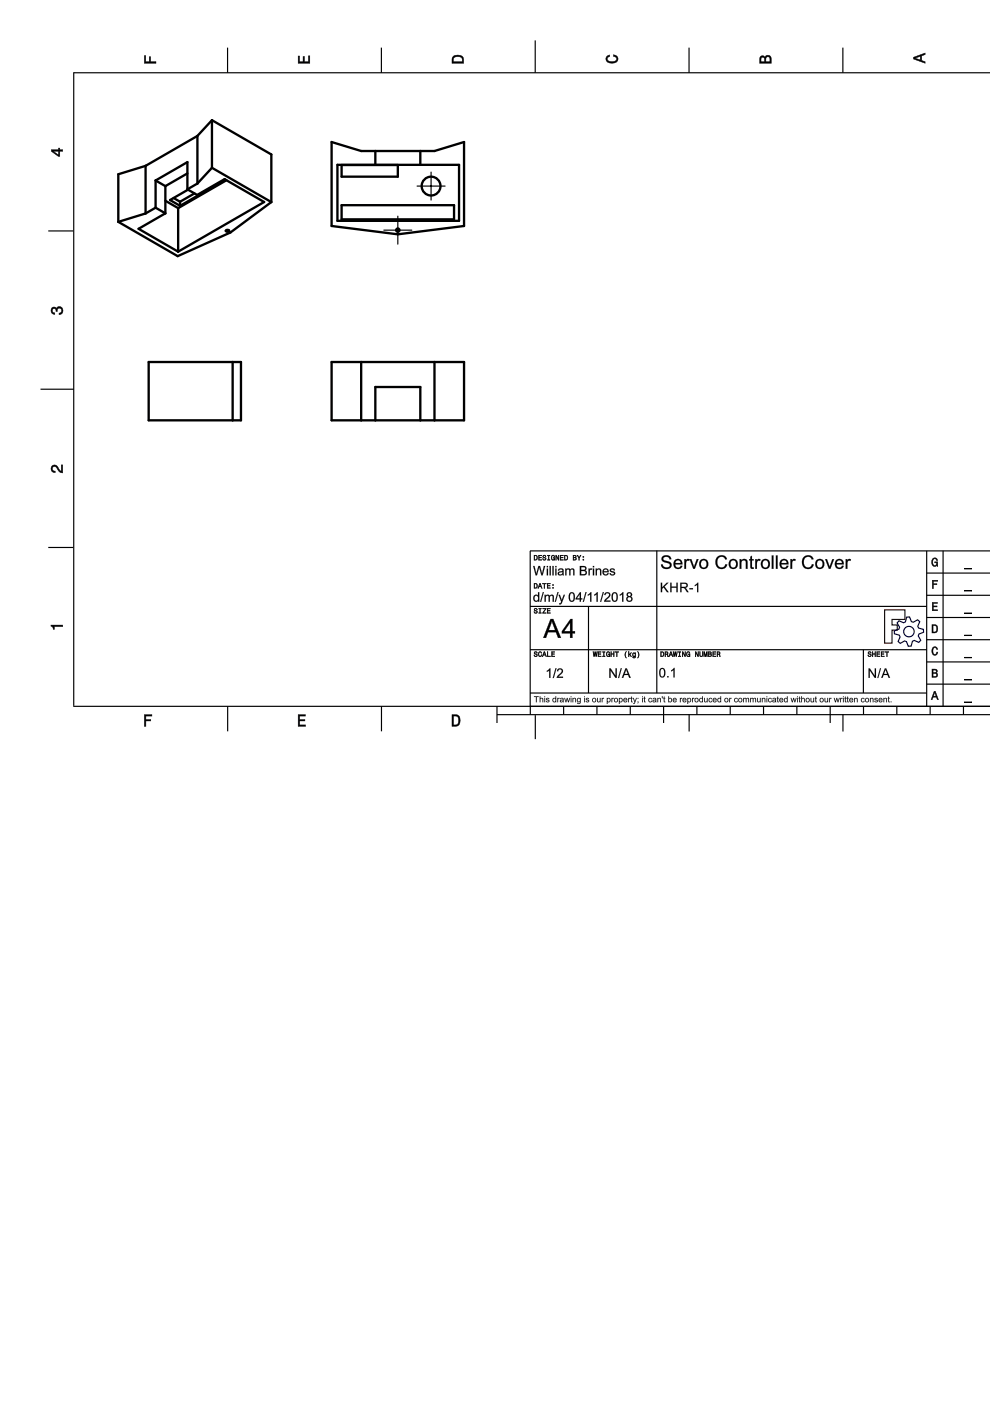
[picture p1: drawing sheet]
<svg xmlns="http://www.w3.org/2000/svg" width="210mm" height="297mm" viewBox="0 0 210 297" stroke-linecap="round" stroke-linejoin="round" font-family="sans-serif">
<g fill="none" stroke="#000" stroke-width=".25">
<path d="M15.6 15.3v134.4M15.6 15.4h194.4M48.2 10.1v5.3M80.9 10.1v5.3M113.5 8.6v6.8M146.1 10.1v5.3M178.7 10.1v5.3M10.2 49h5.3M8.6 82.5h7.1M10.2 116.1h5.3M112.4 116.8h97.6M112.4 116.8v34.7"/>
<path d="M139.3 116.7v30.3M196.5 116.8v33M200 116.8v33M112.4 137.8h84.1M112.4 128.6h84.1M124.8 128.6v18.3M183.1 137.8v9.1M196.5 135.6h13.5M196.5 130.9h13.5M196.5 126.2h13.5M196.5 121.5h13.5M15.5 149.8h194.5"/>
<path d="M48.3 149.8v5.3M80.9 149.8v5.3M105.4 151.5h104.6M105.4 149.8v3.5M112.4 146.9h84.1M113.5 151.6v5.1M119.5 149.8v1.7M126.6 149.8v1.7M133.6 149.8v1.7M140.7 149.8v3.5M146.1 151.5v3.6M147.8 149.8v1.7"/>
<path d="M154.8 149.8v1.7M161.9 149.8v1.7M169 149.8v1.7M176 149.8v3.5M178.7 151.5v3.6M183.1 149.8v1.7M190.1 149.8v1.7M196.5 145.1h13.5M196.5 140.3h13.5M197.2 149.8v1.7M204.3 149.8v1.7"/>
</g>
<g fill="#000">
<path d="M30.6 11.8h.3v1.3h.7v-1.1h.3v1.1h1.2v.3h-2.5z" fill-rule="evenodd"/>
<path d="M63.2 11.9h.3v1.2h.8v-1.1h.3v1.1h.8v-1.3h.3v1.6h-2.5z" fill-rule="evenodd"/>
<path d="M96.1 11.9a1.55 1.55 0 0 0-.3 1.5h2.5v-.8a1.35 1.35 0 0 0-2.2-.7zM96.3 12.2l.3-.2a1.02 1.02 0 0 1 1.4 .6v.5h-1.9l.1-.8z" fill-rule="evenodd"/>
<path d="M128.7 11.9l.6-.3v.4l-.3 .1a.46 .46 0 0 0-.3 .4 .46 .46 0 0 0 .3 .4l.3 .1a1.12 1.12 0 0 0 1.5-.5 .63 .63 0 0 0-.7-.5v-.4a.88 .88 0 0 1 .9 .8 .88 .88 0 0 1-.7 .9 1.36 1.36 0 0 1-1.9-.8z" fill-rule="evenodd"/>
<path d="M161.2 12l-.1 1.4h2.4v-.9a.69 .69 0 0 0-.5-.8 .69 .69 0 0 0-.8 .4 .59 .59 0 0 0-1-.1zM161.4 12.2l.3-.1 .3 .2 .1 .8h-.7zM162.5 12.2l.3-.2a.41 .41 0 0 1 .4 .5v.6h-.8z" fill-rule="evenodd"/>
<path d="M193.7 12.1v.4l2.4 .9v-.3l-.7-.3v-1l.7-.2v-.4zM194 12.3l1.1-.4v.8z" fill-rule="evenodd"/>
<path d="M10.9 31.7v.4l1.5 1.1h.3v-1.1h.6v-.4h-.6v-.3h-.3v.3zM11.3 32.1h1.1v.8z" fill-rule="evenodd"/>
<path d="M11 65.3a.6 .6 0 0 1 1 .1 .79 .79 0 0 1 1.1-.3 .79 .79 0 0 1 .2 1.1l-.4 .5h-.4v-.3a.51 .51 0 0 0 .6-.5 .51 .51 0 0 0-.5-.5 .51 .51 0 0 0-.5 .6h-.2a.44 .44 0 0 0-.3-.5 .44 .44 0 0 0-.6 .3 .44 .44 0 0 0 .4 .5h.2v.4a.83 .83 0 0 1-.8-.5 .83 .83 0 0 1 .2-.9z" fill-rule="evenodd"/>
<path d="M11 98.8a.86 .86 0 0 1 1.4 .5l.6 .6v-1.3h.3v1.7a1.95 1.95 0 0 1-1.5-1.3 .49 .49 0 0 0-.7 .3 .49 .49 0 0 0 .6 .6v.3a.84 .84 0 0 1-.8-.5 .84 .84 0 0 1 .1-.9z" fill-rule="evenodd"/>
<path d="M113.2 117.7v1.1h.4a.54 .54 0 0 0 .4-.6 .54 .54 0 0 0-.4-.5zM113.4 117.8a.41 .41 0 0 1 .4 .4 .41 .41 0 0 1-.4 .4zM114.2 117.7v1.1h.6v-.2h-.5v-.3h.5v-.1h-.5v-.4h.5v-.1zM115.2 117.8a.42 .42 0 0 0 0 .4 .42 .42 0 0 0 .4 .2 .23 .23 0 0 1-.2 .3 .23 .23 0 0 1-.2-.3h-.2a.38 .38 0 0 0 .4 .4 .38 .38 0 0 0 .4-.4 .38 .38 0 0 0-.5-.3 .2 .2 0 0 1 .1-.3 .2 .2 0 0 1 .2 .2h.2l-.1-.1-.1-.2zM116.1 117.7v.1h.2v.8h-.2v.2h.5v-.2h-.2v-.8h.2v-.1zM117 117.8a.51 .51 0 0 0-.2 .7 .51 .51 0 0 0 .7 .2l.1 .1v-.6h-.3v.1h.2l-.2 .3a.37 .37 0 0 1-.4-.4 .37 .37 0 0 1 .5-.3l.2 .1-.2-.3zM117.8 117.7v1.1h.2v-.9l.4 .9h.1v-1.1h-.1v.9l-.4-.9zM118.8 117.7v1.1h.6v-.2h-.5v-.3h.5v-.1h-.5v-.4h.5v-.1zM119.7 117.7v1.1h.3a.54 .54 0 0 0 .4-.6 .54 .54 0 0 0-.4-.5zM119.8 117.8a.41 .41 0 0 1 .5 .4 .41 .41 0 0 1-.5 .4zM121.5 117.7v1.1h.4a.3 .3 0 0 0 .3-.2 .3 .3 0 0 0-.2-.4l.2-.1-.1-.3zM121.6 117.8h.3a.16 .16 0 0 1 .1 .2 .16 .16 0 0 1-.2 .2h-.2zM121.6 118.3h.3a.18 .18 0 0 1 .2 .2 .18 .18 0 0 1-.2 .1h-.3zM122.3 117.7l.4 .7v.4h.2v-.5l.3-.6h-.2l-.2 .5-.3-.5zM123.6 118.5v.3h.2v-.3zM123.6 118v.2h.2v-.2z" fill-rule="evenodd"/>
<path d="M197.7 118.5a.6 .6 0 0 1 .7-.2 .6 .6 0 0 1 .4 .5h-.2l-.3-.3a.73 .73 0 0 0-.6 .6 .73 .73 0 0 0 .5 .8l.3-.1 .1-.5h-.4v-.2h.6v1l-.1-.3-.4 .3a.85 .85 0 0 1-.7-1.3z" fill-rule="evenodd"/>
<path d="M10.8 132.5h2.5v.4h-1.8v.5h-.2a.54 .54 0 0 0-.5-.6z" fill-rule="evenodd"/>
<path d="M113.3 138.2a.42 .42 0 0 0 0 .5 .42 .42 0 0 0 .5 .2 .23 .23 0 0 1-.2 .2 .23 .23 0 0 1-.3-.2h-.1a.38 .38 0 0 0 .4 .4 .38 .38 0 0 0 .4-.5 .38 .38 0 0 0-.6-.2 .22 .22 0 0 1 .2-.4 .2 .2 0 0 1 .2 .3h.1v-.2l-.2-.1zM114.2 138.3a.51 .51 0 0 0-.1 .7 .51 .51 0 0 0 .7 .1l.1-.3-.3 .3a.4 .4 0 0 1-.3-.4 .4 .4 0 0 1 .3-.4l.3 .2-.3-.3zM115.3 138.2l-.3 1h.1l.1-.3h.4l.1 .3h.2l-.4-1zM115.4 138.3l.2 .5h-.3zM116 138.2v1h.7v-.1h-.5v-.9zM116.9 138.2v1h.7v-.1h-.5v-.4h.4v-.1h-.4v-.3h.5v-.1z" fill-rule="evenodd"/>
<path d="M113.3 129a.42 .42 0 0 0 0 .5 .42 .42 0 0 0 .5 .2 .23 .23 0 0 1-.2 .3 .23 .23 0 0 1-.3-.3h-.1a.38 .38 0 0 0 .4 .4 .38 .38 0 0 0 .4-.5 .38 .38 0 0 0-.6-.2 .2 .2 0 0 1 .2-.3 .2 .2 0 0 1 .2 .2h.1v-.2l-.2-.1zM114.2 129v.1h.2v.8h-.2v.1h.6v-.1h-.2v-.8h.2v-.1zM115.1 129v.1h.5l-.6 .9h.8v-.1h-.6l.6-.9zM116 129v1h.7v-.1h-.5v-.3h.4v-.2h-.4v-.3h.5v-.1z" fill-rule="evenodd"/>
<path d="M113.2 123.7v1h.4a.54 .54 0 0 0 .4-.5 .54 .54 0 0 0-.4-.5zM113.4 123.8a.41 .41 0 0 1 .4 .4 .41 .41 0 0 1-.4 .4zM114.4 123.7l-.4 1h.2l.1-.3h.4l.1 .3h.2l-.4-1zM114.5 123.8l.2 .5h-.4zM115 123.7v.1h.3v.9h.2v-.9h.3v-.1zM116 123.7v1h.7v-.1h-.5v-.3h.4v-.2h-.4v-.3h.5v-.1zM117.1 124.5v.2h.3v-.2zM117.1 123.9v.2h.3v-.2z" fill-rule="evenodd"/>
<path d="M125.7 138.2l.2 1h.1l.2-.9 .1 .9h.2l.2-1h-.2l-.1 .9-.2-.9h-.1l-.1 .9-.2-.9zM126.8 138.2v1h.7v-.1h-.6v-.4h.5v-.1h-.5v-.3h.5v-.1zM127.8 138.2v.1h.2v.8h-.2v.1h.5v-.1h-.2v-.8h.2v-.1zM128.7 138.3a.51 .51 0 0 0-.2 .6 .51 .51 0 0 0 .7 .3h.1v-.6h-.4v.2h.3l-.2 .3a.37 .37 0 0 1-.4-.4 .37 .37 0 0 1 .5-.3l.2 .1-.2-.3zM129.5 138.2v1h.1v-.5h.5v.5h.1v-1h-.1v.4h-.5v-.4zM130.4 138.2v.1h.3v.9h.1v-.9h.4v-.1zM132.7 138.1a.95 .95 0 0 0 .1 1.4 1.3 1.3 0 0 1 0-1.4zM133.2 138.1v1.1h.2l.1-.4 .3 .4h.1l-.3-.5 .3-.3-.5 .4v-.7zM134.2 138.5a.39 .39 0 0 0-.1 .5 .39 .39 0 0 0 .5 .1 .29 .29 0 0 1-.1 .3 .29 .29 0 0 1-.4-.1 .33 .33 0 0 0 .4 .2 .33 .33 0 0 0 .3-.3v-.8l-.2 .1-.2-.1zM134.3 138.6v-.1a.27 .27 0 0 1 .3 .3 .27 .27 0 0 1-.3 .2zM135.2 138.1a1.31 1.31 0 0 1 0 1.4 .86 .86 0 0 0 0-1.4z" fill-rule="evenodd"/>
<path d="M140.1 138.2v1h.3a.54 .54 0 0 0 .4-.5 .54 .54 0 0 0-.4-.5zM140.2 138.3a.41 .41 0 0 1 .5 .4 .41 .41 0 0 1-.5 .4zM141 138.2v1h.1v-.4a.32 .32 0 0 1 .4 .1 .32 .32 0 0 1 0 .3h.2l-.2-.5a.29 .29 0 0 0 .1-.3 .29 .29 0 0 0-.3-.2zM141.1 138.3h.2a.18 .18 0 0 1 .2 .2 .18 .18 0 0 1-.2 .1h-.2zM142.2 138.2l-.4 1h.1l.1-.3h.5l.1 .3h.1l-.4-1zM142.2 138.3l.2 .5h-.3zM142.7 138.2l.2 1h.1l.2-.9 .1 .9h.1l.2-1h-.1l-.1 .9-.2-.9h-.1l-.2 .9-.1-.9zM143.8 138.2v.1h.2v.8h-.2v.1h.5v-.1h-.1v-.8h.1v-.1zM144.7 138.2v1h.1v-.8l.4 .8h.2v-1h-.2v.8l-.4-.8zM145.6 138.3a.51 .51 0 0 0-.1 .6 .51 .51 0 0 0 .6 .3h.2v-.6h-.4v.2h.3l-.2 .3a.37 .37 0 0 1-.4-.4 .37 .37 0 0 1 .5-.3l.2 .1-.2-.3zM147.4 138.2v1h.1v-.8l.4 .8h.2v-1h-.1v.8l-.4-.8zM148.3 138.2v.6a.37 .37 0 0 0 .4 .5 .37 .37 0 0 0 .3-.5v-.6h-.1v.6a.23 .23 0 0 1-.2 .3 .23 .23 0 0 1-.2-.3v-.6zM149.2 138.2v1h.1v-.9l.2 .9h.2l.2-.9v.9h.1v-1h-.2l-.2 .9-.2-.9zM150.2 138.2v1h.4a.3 .3 0 0 0 .3-.2 .3 .3 0 0 0-.2-.4l.1-.1v-.3zM150.3 138.3h.2a.16 .16 0 0 1 .2 .2 .16 .16 0 0 1-.2 .1h-.2zM150.3 138.7h.2a.18 .18 0 0 1 .3 .2 .18 .18 0 0 1-.3 .2h-.2zM151.1 138.2v1h.7v-.1h-.5v-.4h.4v-.1h-.4v-.3h.5v-.1zM152 138.2v1h.2v-.4a.32 .32 0 0 1 .3 .1 .32 .32 0 0 1 .1 .3h.1l-.2-.5a.29 .29 0 0 0 .2-.3 .29 .29 0 0 0-.3-.2zM152.2 138.3h.1a.18 .18 0 0 1 .2 .2 .18 .18 0 0 1-.2 .1h-.1z" fill-rule="evenodd"/>
<path d="M184.1 138.2a.42 .42 0 0 0 0 .5 .42 .42 0 0 0 .5 .2 .23 .23 0 0 1-.2 .2 .23 .23 0 0 1-.3-.2h-.1a.38 .38 0 0 0 .4 .4 .38 .38 0 0 0 .3-.5 .38 .38 0 0 0-.5-.2 .21 .21 0 0 1 .1-.4 .21 .21 0 0 1 .3 .3h.1v-.2l-.2-.1zM184.9 138.2v1h.2v-.5h.4v.5h.1v-1h-.1v.4h-.4v-.4zM185.9 138.2v1h.7v-.1h-.6v-.4h.5v-.1h-.5v-.3h.6v-.1zM186.8 138.2v1h.7v-.1h-.5v-.4h.4v-.1h-.4v-.3h.5v-.1zM187.7 138.2v.1h.3v.9h.1v-.9h.3v-.1z" fill-rule="evenodd"/>
<path d="M197.7 127.7h1.1v.2h-.9v.6h.8v.2h-.8v.6h.9v.2h-1.1z" fill-rule="evenodd"/>
<path d="M197.7 123h1.1v.2h-.9v.6h.7v.2h-.7v.8h-.2z" fill-rule="evenodd"/>
<path d="M197.6 132.4v1.8h.6a.91 .91 0 0 0 .7-.9 .91 .91 0 0 0-.7-.9zM197.8 132.6a.68 .68 0 0 1 .8 .7 .68 .68 0 0 1-.8 .7z" fill-rule="evenodd"/>
<path d="M197.7 137.3a.6 .6 0 0 1 .7-.2 .6 .6 0 0 1 .4 .6h-.2l-.3-.4a.74 .74 0 0 0-.5 .7 .74 .74 0 0 0 .4 .7l.3-.1 .1-.3h.2a.63 .63 0 0 1-.5 .6 .63 .63 0 0 1-.7-.5z" fill-rule="evenodd"/>
<path d="M204.5 139.3h1.5v.2h-1.5z" fill-rule="evenodd"/>
<path d="M204.5 134.6h1.5v.2h-1.5z" fill-rule="evenodd"/>
<path d="M204.5 129.9h1.5v.2h-1.5z" fill-rule="evenodd"/>
<path d="M204.5 125.2h1.5v.2h-1.5z" fill-rule="evenodd"/>
<path d="M204.5 120.5h1.5v.2h-1.5z" fill-rule="evenodd"/>
<path d="M30.6 151.5h1.6v.3h-1.3v.8h1.1v.3h-1.1v1.1h-.3z" fill-rule="evenodd"/>
<path d="M63.2 151.5h1.6v.3h-1.3v.8h1.1v.3h-1.1v.8h1.3v.3h-1.6z" fill-rule="evenodd"/>
<path d="M95.8 151.5v2.5h.9a1.35 1.35 0 0 0 .6-2.2 1.55 1.55 0 0 0-1.5-.3zM96.2 151.8a.97 .97 0 0 1 1.1 .7 .97 .97 0 0 1-.7 1.2h-.4z" fill-rule="evenodd"/>
<path d="M198.1 146.6l-.7 1.7h.2l.2-.5h.7l.2 .5h.3l-.7-1.7zM198.2 146.8l.3 .8h-.6z" fill-rule="evenodd"/>
<path d="M197.6 141.9v1.7h.7a.5 .5 0 0 0 .5-.3 .5 .5 0 0 0-.3-.6l.2-.4a.44 .44 0 0 0-.5-.4zM197.8 142.1h.4a.27 .27 0 0 1 .3 .2 .27 .27 0 0 1-.3 .3h-.4zM197.8 142.8h.4a.31 .31 0 0 1 .4 .3 .31 .31 0 0 1-.4 .3h-.4z" fill-rule="evenodd"/>
<path d="M204.5 148.8h1.5v.1h-1.5z" fill-rule="evenodd"/>
<path d="M204.5 144h1.5v.2h-1.5z" fill-rule="evenodd"/>
</g>
<g fill="#000">
<path d="M30.6 11.8v1.6h2.5v-.3h-1.2v-1.1h-.3l.1 1.1h-.8v-1.3zM30.6 11.8h.3v1.3h.7v-1.1h.4l-.1 1.1 1.2-.1v.5h-2.5z"/>
<path d="M63.2 11.9v1.5h2.5v-1.6h-.3v1.3h-.9v-1.1h-.2v1.1h-.8v-1.2zM63.2 11.8h.4l-.1 1.3h.8l-.1-1.2h.4v1.2h.8l-.1-1.3h.4v1.7h-2.5z"/>
<path d="M96.1 11.9l-.2 .5-.1 1h2.5l-.1-1.2-.2-.3-.9-.2zM96.1 11.9l1-.3 .9 .3 .3 .3v1.3h-2.5v-1.1zM96.3 12.1l.8-.1 .7 .1 .2 .2 .1 .8h-2v-.8zM96.3 12.2l-.1 .1-.1 .8h1.9v-.7l-.2-.2-.7-.2z"/>
<path d="M128.7 11.9l-.3 .6 .1 .4 .7 .4h1.1l.7-.4v-.7l-.5-.5-.4-.1v.4l.5 .1 .2 .4-.1 .3-.5 .3-1.2-.1-.2-.2-.1-.5 .6-.3v-.4zM128.6 11.9l.7-.3v.4l-.5 .3v.4l.5 .3h.9l.3-.1 .3-.4-.2-.4-.6-.1v-.4l.5 .1 .5 .4v.8l-.7 .5h-1.1l-.7-.5-.1-.4z"/>
<path d="M161.2 12l-.1 1.4h2.4v-1.2l-.4-.4h-.7l-.2 .4-.3-.4zM161.2 12l.7-.2 .3 .3 .4-.4h.5l.4 .4 .1 1.4h-2.6zM161.4 12.2l.3-.1 .3 .1 .1 .9h-.8zM161.4 12.2v.9h.7l-.1-.8-.3-.2zM162.4 12.1l.4-.1 .4 .1 .1 1h-1zM162.5 12.2l-.1 .9h.8l-.1-.9-.3-.2z"/>
<path d="M193.7 12.1v.4l2.4 .9v-.3l-.7-.2v-1.1l.7-.2v-.4zM193.6 12.1l2.6-.9v.4l-.8 .2v1l.8 .3v.4l-2.6-1zM193.9 12.3l1.3-.4v.9zM194 12.3l1.1 .4v-.8z"/>
<path d="M10.9 31.7v.4l1.5 1.1h.3l-.1-1.2 .7 .1v-.4l-.7 .1 .1-.4h-.3v.4zM10.8 31.7h1.6v-.3h.3v.3h.6v.4h-.6v1.1h-.3l-1.6-1.1zM11.1 32h1.3v.9zM11.3 32l1.1 .9v-.8z"/>
<path d="M11 65.3l-.1 .9 .4 .4 .3 .1v-.4h-.4l-.2-.4 .2-.4 .3-.1 .3 .1 .1 .5h.2v-.4l.3-.3 .6 .1 .1 .7-.3 .3h-.3v.3h.4l.4-.5v-.7l-.4-.5h-.5l-.4 .5-.2-.3-.3-.1zM10.9 65.3l.6-.3 .3 .1 .2 .3 .4-.4h.5l.4 .5v.7l-.4 .5-.4 .1v-.5h.3l.2-.2-.1-.6-.5-.1-.2 .2v.5h-.4v-.6l-.3-.1-.3 .1-.1 .4 .1 .3 .5 .1v.4l-.4-.1-.5-.4z"/>
<path d="M11 98.8l-.2 .6 .2 .6 .7 .2v-.3l-.5-.1-.1-.4 .1-.4 .3-.1 .5 .2 .6 1 .7 .2v-1.7h-.3v1.4l-.4-.3-.6-1-.5-.1zM11 98.8l.5-.3 .5 .2 .7 1 .3 .2-.1-1.4h.4v1.8l-.7-.2-.6-1-.5-.2-.3 .1-.1 .4 .2 .4h.4v.5l-.7-.3-.2-.6z"/>
<path d="M113.2 117.7v1.1l.5-.1 .2-.2v-.6l-.2-.2zM113.2 117.7h.5l.3 .2v.6l-.2 .3h-.6zM113.3 117.8l.5 .1 .1 .5-.2 .3h-.4zM113.4 117.8v.8h.3l.1-.7zM114.2 117.7v1.1h.6v-.2l-.5 .1v-.5h.5h-.5v-.4h.5v-.1zM114.1 117.7h.8v.2l-.6-.1v.4l.5-.1v.2h-.5v.3h.6v.2h-.8zM115.2 117.8l-.1 .4 .6 .3-.2 .2-.3-.1v-.2h-.2l.1 .2 .2 .2h.3l.2-.5-.6-.3 .1-.2h.3v.2h.2l-.1-.1-.1-.2zM115.1 117.7h.5l.2 .2v.2h-.2l-.2-.3-.2 .2 .6 .3v.3l-.2 .2h-.4l-.2-.2v-.2h.2v.2l.2 .1 .3-.2-.7-.4zM116.1 117.7v.1h.2v.9l-.2-.1v.2h.5v-.2l-.2 .1v-.9h.2v-.1zM116 117.7h.6v.2h-.2v.7h.2v.2h-.6v-.2h.3v-.8l-.3 .1zM117 117.8l-.1 .4 .1 .5 .3 .1 .3-.3v.3v-.6h-.3v.1h.2l-.1 .4h-.3l-.1-.3v-.5l.4-.1 .2 .2-.1-.2-.2-.1zM116.9 117.8l.4-.2 .2 .1 .2 .4-.6-.3-.1 .6 .1 .2h.2l.2-.3-.3 .1v-.2h.5v.6h-.2v-.2l-.3 .2-.3-.1-.1-.5zM117.8 117.7v1.1h.2v-.9l.4 .9h.1v-1.1h-.1v.9l-.4-.9zM117.8 117.7h.2l.4 .9-.1-.9h.3v1.1h-.3l-.3-.9v.9h-.2zM118.8 117.7v1.1h.6v-.2l-.5 .1v-.5h.5h-.5v-.4h.5v-.1zM118.7 117.7h.8v.2l-.6-.1v.4l.5-.1v.2h-.5v.3h.6v.2h-.8zM119.7 117.7v1.1l.5-.1 .2-.2v-.6l-.3-.2zM119.6 117.7h.5l.3 .2v.6l-.2 .3h-.6zM119.8 117.8l.4 .1 .1 .5-.2 .3h-.3zM119.8 117.8v.8h.3l.1-.7zM121.5 117.7v1.1h.5l.2-.4-.2-.2 .1-.1 .1-.2zM121.5 117.7h.5l.2 .1-.2 .4 .3 .2-.1 .3-.7 .1zM121.6 117.8h.4l.1 .3-.5 .1zM121.6 117.8v.4l.4-.1v-.2zM121.6 118.2l.5 .1v.3l-.5 .1zM121.6 118.3v.3h.4v-.3zM122.3 117.7l.5 .6-.1 .5h.2l-.1-.5 .4-.6h-.2l-.2 .6-.3-.6zM122.3 117.7h.2l.3 .5 .2-.5h.3l-.4 .6v.5h-.2v-.4zM123.6 118.5v.3h.2v-.3zM123.5 118.5h.3v.3h-.3zM123.6 118v.2h.2v-.2zM123.5 117.9h.3v.3h-.3z"/>
<path d="M140.5 118a1.13 1.13 0 0 1 1.8 .6h-.3a.66 .66 0 0 0-.7-.5 .66 .66 0 0 0-.6 .5l.3 .2a1.16 1.16 0 0 1 1.4 1.2 1.2 1.2 0 0 1-1.2 .7 1.2 1.2 0 0 1-1.1-1l.4-.1a.81 .81 0 0 0 .7 .7 .81 .81 0 0 0 .8-.5 1.64 1.64 0 0 0-1.4-.7h.1a.68 .68 0 0 1-.2-1.1zM140.5 118a.78 .78 0 0 0-.1 .9 .78 .78 0 0 0 .8 .4l.5 .1a.49 .49 0 0 1 .3 .7 .49 .49 0 0 1-.7 .2 .71 .71 0 0 1-.8-.6h-.4a1.15 1.15 0 0 0 1.1 .9 1.15 1.15 0 0 0 1.2-.8l-.1-.4-.4-.3-1.2-.4a.62 .62 0 0 1 .4-.7 .62 .62 0 0 1 .8 .3l.1 .3h.3a1.09 1.09 0 0 0-1.8-.6zM143.1 118.8a.97 .97 0 0 1 1.1-.2 .97 .97 0 0 1 .5 1.1h-1.5a.59 .59 0 0 0 .4 .6 .59 .59 0 0 0 .7-.4l.4 .1a1.04 1.04 0 0 1-1.5 .5 1.04 1.04 0 0 1-.3-1.5zM143.1 118.8a1.04 1.04 0 0 0-.1 1.5 1.04 1.04 0 0 0 1.5 0l.2-.3-.4-.1a.6 .6 0 0 1-.7 .5 .6 .6 0 0 1-.4-.8l1.5 .1a.94 .94 0 0 0-.5-1.1 .94 .94 0 0 0-1.1 .2zM143.4 119l-.2 .4h1.1l-.4-.6zM143.3 118.9l.6-.1 .3 .2 .1 .4h-1.1zM145.1 118.5h.3v.4a.48 .48 0 0 1 .8-.3l-.1 .4-.4-.1-.2 .2v1.5h-.4zM145.1 118.6v2h.4l-.1-1.1a.46 .46 0 0 1 .1-.5 .46 .46 0 0 1 .6-.1l.1-.3-.5-.1-.3 .4v-.3zM146.2 118.5h.4l.5 1.7 .6-1.7h.4l-.8 2.1h-.3zM146.2 118.6l.8 2h.3l.8-2h-.4l-.6 1.7-.5-1.7zM148.6 118.7a1.05 1.05 0 0 1 1.4 .2 1.05 1.05 0 0 1-.2 1.5 1.05 1.05 0 0 1-1.5-.2v-1zM148.6 118.7a1.09 1.09 0 0 0-.3 1.3 1.09 1.09 0 0 0 1.1 .6 1.04 1.04 0 0 0 .7-1.4 1.04 1.04 0 0 0-1.5-.5zM148.8 119a.74 .74 0 0 0-.2 .9 .74 .74 0 0 0 .9 .4 .72 .72 0 0 0 .3-1 .72 .72 0 0 0-1-.3zM148.8 119a.76 .76 0 0 1 1.1 .4 .76 .76 0 0 1-.7 1 .84 .84 0 0 1-.4-1.4zM152.1 118a1.25 1.25 0 0 1 2.1 .6l-.4 .1a.91 .91 0 0 0-1.2-.5 .91 .91 0 0 0-.5 1.2 .85 .85 0 0 0 .8 .9 .85 .85 0 0 0 .9-.7l.4 .1a1.29 1.29 0 0 1-1.5 .9 1.29 1.29 0 0 1-1-1.4v-.6zM152.2 118a1.42 1.42 0 0 0-.3 1.9 1.42 1.42 0 0 0 1.9 .5l.4-.7-.4-.1a.91 .91 0 0 1-1.1 .7 .91 .91 0 0 1-.6-1.1 .91 .91 0 0 1 .6-1.1 .91 .91 0 0 1 1.1 .5l.3-.1a1.21 1.21 0 0 0-1.9-.5zM154.8 118.7a1.05 1.05 0 0 1 1.5 .2 1.05 1.05 0 0 1-.2 1.5 1.05 1.05 0 0 1-1.5-.2l-.1-1zM154.8 118.7a1.09 1.09 0 0 0-.2 1.3 1.09 1.09 0 0 0 1 .6 1.04 1.04 0 0 0 .8-1.4 1.04 1.04 0 0 0-1.6-.5zM155.1 119a.74 .74 0 0 0-.2 .9 .74 .74 0 0 0 .9 .4 .72 .72 0 0 0 .3-1 .72 .72 0 0 0-1-.3zM155 119a.76 .76 0 0 1 1.2 .4 .76 .76 0 0 1-.7 1 .84 .84 0 0 1-.5-1.4zM156.8 118.5h.4l-.1 .3a.74 .74 0 0 1 .9-.3 .74 .74 0 0 1 .5 .8v1.3h-.4v-1.2a.49 .49 0 0 0-.5-.6 .49 .49 0 0 0-.4 .7v1.1h-.4zM156.8 118.6v2h.4v-1.1a.52 .52 0 0 1 .4-.7 .52 .52 0 0 1 .6 .6l-.1 1.2h.4v-1.6a.73 .73 0 0 0-.7-.5 .73 .73 0 0 0-.7 .4v-.3zM159.1 118l.4-.2-.1 .8 .4-.1v.3h-.4l.1 1.2v.3h.3l.1 .3a.55 .55 0 0 1-.6 0 .55 .55 0 0 1-.2-.6v-1.2h-.3v-.3l.3 .1zM159.1 118v.6h-.3v.2h.3v1.2a.49 .49 0 0 0 .2 .5 .49 .49 0 0 0 .5 .1v-.3a.25 .25 0 0 1-.3 0 .25 .25 0 0 1-.1-.3v-1.2h.4v-.2h-.4v-.8zM160.1 118.5h.4l-.1 .4a.48 .48 0 0 1 .9-.3l-.2 .4-.3-.1-.3 .2v1.5h-.4zM160.1 118.6v2h.4v-1.1a.46 .46 0 0 1 .1-.5 .46 .46 0 0 1 .5-.1l.1-.3-.4-.1-.4 .4v-.3zM161.6 118.7a1.05 1.05 0 0 1 1.5 .2 1.05 1.05 0 0 1-.2 1.5 1.05 1.05 0 0 1-1.5-.2l-.1-1zM161.6 118.7a1.09 1.09 0 0 0-.2 1.3 1.09 1.09 0 0 0 1.1 .6 1.04 1.04 0 0 0 .7-1.4 1.04 1.04 0 0 0-1.6-.5zM161.9 119a.74 .74 0 0 0-.2 .9 .74 .74 0 0 0 .9 .4 .72 .72 0 0 0 .3-1 .72 .72 0 0 0-1-.3zM161.8 119a.76 .76 0 0 1 1.2 .4 .76 .76 0 0 1-.7 1 .84 .84 0 0 1-.5-1.4zM163.6 117.8h.4v2.8h-.4zM163.6 117.8v2.8h.4v-2.8zM164.5 117.8h.4v2.8h-.4zM164.5 117.8v2.8h.4v-2.8zM165.5 118.8a.97 .97 0 0 1 1.2-.2 .97 .97 0 0 1 .5 1.1h-1.5a.59 .59 0 0 0 .4 .6 .59 .59 0 0 0 .7-.4l.4 .1a1.04 1.04 0 0 1-1.5 .5 1.04 1.04 0 0 1-.3-1.5zM165.6 118.8a1.04 1.04 0 0 0-.1 1.5 1.04 1.04 0 0 0 1.5 0l.2-.3-.4-.1a.6 .6 0 0 1-.7 .5 .6 .6 0 0 1-.5-.8l1.6 .1a.94 .94 0 0 0-.5-1.1 .94 .94 0 0 0-1.1 .2zM165.9 119l-.2 .4h1.1l-.4-.6zM165.8 118.9l.6-.1 .3 .2 .1 .4h-1.2zM167.6 118.5h.3v.4a.48 .48 0 0 1 .8-.3l-.1 .4-.4-.1-.2 .2v1.5h-.4zM167.6 118.6v2h.3v-1.1a.46 .46 0 0 1 .1-.5 .46 .46 0 0 1 .6-.1l.1-.3-.5-.1-.3 .4v-.3zM170.5 118a1.25 1.25 0 0 1 2 .6l-.4 .1a.91 .91 0 0 0-1.2-.5 .91 .91 0 0 0-.4 1.2 .85 .85 0 0 0 .7 .9 .85 .85 0 0 0 .9-.7l.4 .1a1.29 1.29 0 0 1-1.5 .9 1.29 1.29 0 0 1-1-1.4l.1-.6zM170.5 118a1.42 1.42 0 0 0-.3 1.9 1.42 1.42 0 0 0 1.9 .5l.4-.7-.3-.1a.91 .91 0 0 1-1.2 .7 .91 .91 0 0 1-.6-1.1 .91 .91 0 0 1 .6-1.1 .91 .91 0 0 1 1.1 .5l.4-.1a1.21 1.21 0 0 0-2-.5zM173.2 118.7a1.05 1.05 0 0 1 1.4 .2 1.05 1.05 0 0 1-.2 1.5 1.05 1.05 0 0 1-1.4-.2l-.1-1zM173.2 118.7a1.09 1.09 0 0 0-.3 1.3 1.09 1.09 0 0 0 1.1 .6 1.04 1.04 0 0 0 .7-1.4 1.04 1.04 0 0 0-1.5-.5zM173.4 119a.74 .74 0 0 0-.2 .9 .74 .74 0 0 0 .9 .4 .72 .72 0 0 0 .3-1 .72 .72 0 0 0-1-.3zM173.4 119a.76 .76 0 0 1 1.1 .4 .76 .76 0 0 1-.7 1 .84 .84 0 0 1-.4-1.4zM174.9 118.5h.4l.6 1.7 .6-1.7h.4l-.8 2.1h-.4zM175 118.6l.7 2h.4l.7-2h-.3l-.6 1.7-.6-1.7zM177.3 118.8a.97 .97 0 0 1 1.1-.2 .97 .97 0 0 1 .5 1.1h-1.5a.59 .59 0 0 0 .4 .6 .59 .59 0 0 0 .7-.4l.4 .1a1.04 1.04 0 0 1-1.5 .5 1.04 1.04 0 0 1-.3-1.5zM177.3 118.8a1.04 1.04 0 0 0-.1 1.5 1.04 1.04 0 0 0 1.5 0l.2-.3-.4-.1a.6 .6 0 0 1-.7 .5 .6 .6 0 0 1-.4-.8l1.5 .1a.94 .94 0 0 0-.5-1.1 .94 .94 0 0 0-1.1 .2zM177.6 119l-.2 .4h1.1l-.4-.6zM177.6 118.9l.5-.1 .3 .2 .2 .4h-1.2zM179.3 118.5h.3v.4a.48 .48 0 0 1 .8-.3l-.1 .4-.3-.1-.3 .2v1.5h-.4zM179.3 118.6v2h.4l-.1-1.1a.46 .46 0 0 1 .2-.5 .46 .46 0 0 1 .5-.1l.1-.3-.4-.1-.4 .4v-.3z"/>
<path d="M140.5 118a1.11 1.11 0 0 1 1.8 .6h-.3a.66 .66 0 0 0-.7-.5 .66 .66 0 0 0-.7 .5l.4 .3a1.14 1.14 0 0 1 1.4 1 1.18 1.18 0 0 1-1.2 .7 1.18 1.18 0 0 1-1.1-.9h.4a.77 .77 0 0 0 .7 .6 .77 .77 0 0 0 .8-.6l-.4-.3a1.13 1.13 0 0 1-1.3-1.1zM143.1 118.8a.96 .96 0 0 1 1.1-.2 .96 .96 0 0 1 .5 1.1h-1.5a.6 .6 0 0 0 .4 .6 .6 .6 0 0 0 .7-.4l.4 .1a1.02 1.02 0 0 1-1.5 .5 1.02 1.02 0 0 1-.3-1.5zM143.4 118.9l-.2 .5h1.1a.57 .57 0 0 0-.3-.6 .57 .57 0 0 0-.6 .1zM145.1 118.6h.3v.3l.2-.3 .4-.1 .2 .1-.1 .3a.46 .46 0 0 0-.5 .1 .46 .46 0 0 0-.1 .5v1.1h-.4zM146.2 118.6h.4l.5 1.6 .6-1.6h.4l-.8 2h-.3zM148.6 118.7a1.03 1.03 0 0 1 1.4 .2 1.03 1.03 0 0 1-.2 1.5 1.03 1.03 0 0 1-1.4-.2l-.1-1zM148.8 119a.76 .76 0 0 0-.2 .9 .76 .76 0 0 0 .9 .4 .74 .74 0 0 0 .3-1.1 .74 .74 0 0 0-1-.2zM152.1 118a1.23 1.23 0 0 1 2 .5l-.3 .1a.92 .92 0 0 0-1.3-.5 .92 .92 0 0 0-.4 1.3 .87 .87 0 0 0 .8 .9 .87 .87 0 0 0 .9-.7l.4 .1a1.31 1.31 0 0 1-1.7 .9 1.31 1.31 0 0 1-.8-1.7zM154.8 118.7a1.03 1.03 0 0 1 1.5 .2 1.03 1.03 0 0 1-.2 1.5 1.03 1.03 0 0 1-1.5-.2l-.1-1zM155 119a.76 .76 0 0 0-.1 .9 .76 .76 0 0 0 .9 .4 .74 .74 0 0 0 .3-1.1 .74 .74 0 0 0-1.1-.2zM156.8 118.6h.3v.2a.73 .73 0 0 1 .9-.3 .73 .73 0 0 1 .5 .8v1.3h-.4v-1.2a.51 .51 0 0 0-.5-.6 .51 .51 0 0 0-.4 .7v1.1h-.4zM159.1 118l.3-.2v.8h.4v.2h-.4v1.2l.1 .3h.3v.3a.51 .51 0 0 1-.5-.1 .51 .51 0 0 1-.2-.5v-1.2h-.3v-.2h.3zM160.1 118.6h.3v.3l.3-.3 .4-.1 .1 .1-.1 .3a.46 .46 0 0 0-.5 .1 .46 .46 0 0 0-.1 .5v1.1h-.4zM161.6 118.7a1.03 1.03 0 0 1 1.5 .2 1.03 1.03 0 0 1-.2 1.5 1.03 1.03 0 0 1-1.5-.2v-1zM161.9 119a.76 .76 0 0 0-.2 .9 .76 .76 0 0 0 .9 .4 .74 .74 0 0 0 .3-1.1 .74 .74 0 0 0-1-.2zM163.6 117.8h.4v2.8h-.4zM164.5 117.8h.4v2.8h-.4zM165.6 118.8a.96 .96 0 0 1 1.1-.2 .96 .96 0 0 1 .5 1.1h-1.6a.6 .6 0 0 0 .5 .6 .6 .6 0 0 0 .7-.4l.4 .1a1.02 1.02 0 0 1-1.5 .5 1.02 1.02 0 0 1-.3-1.5zM165.8 118.9l-.1 .5h1.1a.57 .57 0 0 0-.3-.6 .57 .57 0 0 0-.7 .1zM167.6 118.6h.3v.3l.2-.3 .4-.1 .2 .1-.1 .3a.46 .46 0 0 0-.6 .1 .46 .46 0 0 0-.1 .5v1.1h-.3zM170.5 118a1.23 1.23 0 0 1 2 .5l-.4 .1a.92 .92 0 0 0-1.2-.5 .92 .92 0 0 0-.5 1.3 .87 .87 0 0 0 .8 .9 .87 .87 0 0 0 1-.7l.3 .1a1.31 1.31 0 0 1-1.6 .9 1.31 1.31 0 0 1-.8-1.7zM173.2 118.7a1.03 1.03 0 0 1 1.4 .2 1.03 1.03 0 0 1-.2 1.5 1.03 1.03 0 0 1-1.4-.2l-.1-1zM173.4 119a.76 .76 0 0 0-.2 .9 .76 .76 0 0 0 .9 .4 .74 .74 0 0 0 .3-1.1 .74 .74 0 0 0-1-.2zM175 118.6h.3l.6 1.6 .6-1.6h.3l-.7 2h-.4zM177.3 118.8a.96 .96 0 0 1 1.1-.2 .96 .96 0 0 1 .5 1.1h-1.5a.6 .6 0 0 0 .4 .6 .6 .6 0 0 0 .7-.4l.4 .1a1.02 1.02 0 0 1-1.5 .5 1.02 1.02 0 0 1-.3-1.5zM177.6 118.9l-.2 .5h1.1a.57 .57 0 0 0-.3-.6 .57 .57 0 0 0-.6 .1zM179.3 118.6h.3v.3l.2-.3 .4-.1 .2 .1-.1 .3a.46 .46 0 0 0-.5 .1 .46 .46 0 0 0-.1 .5v1.1h-.4z"/>
<path d="M197.7 118.5l-.2 .7 .2 .7 .6 .2 .4-.4v.4h.1v-1h-.6v.2h.4l-.2 .6h-.4l-.3-.4 .1-.9 .5-.2 .3 .4h.2l-.2-.4-.4-.1zM197.7 118.5l.5-.3 .4 .2 .3 .5h-.4l-.2-.4h-.3l-.2 .4v.6l.2 .4h.3l.3-.6-.5 .1v-.3h.8v1h-.2v-.3l-.5 .4-.5-.3-.2-.7z"/>
<path d="M10.8 132.5v.3l.4 .1 .1 .5h.2v-.6l1.8 .1v-.4zM10.8 132.5h2.5v.4h-1.8l.1 .6h-.4v-.5l-.4-.2z"/>
<path d="M113.3 138.2v.4l.6 .3-.2 .3-.3-.1-.1-.2h-.1v.1l.2 .2h.3l.2-.4-.6-.4 .2-.2 .3 .1v.2h.1v-.2l-.2-.1zM113.3 138.2l.4-.1 .2 .2 .1 .2h-.2l-.1-.2-.3 .1v.2l.6 .2v.3l-.2 .2h-.4l-.2-.2-.1-.3h.3v.3h.2l.2-.2-.6-.3zM114.2 138.3l-.1 .4 .1 .4 .5 .1 .2-.4h-.2l-.1 .3h-.2l-.2-.6 .3-.3 .2 .3 .2-.1-.3-.2zM114.2 138.3l.3-.2 .4 .2v.2h-.2l-.2-.2-.2 .2 .1 .6 .3-.1v-.2h.2l-.2 .5-.5-.2-.1-.4zM115.3 138.2l-.3 1h.1l.1-.3h.5v.3h.2l-.4-1zM115.3 138.1h.2l.4 1.2h-.2l-.1-.4h-.4l-.1 .4h-.2zM115.4 138.2l.2 .6h-.4zM115.4 138.3l-.1 .5h.3zM116 138.2v1h.7v-.1h-.6l.1-.9zM116 138.1h.2v1l.6-.1v.3h-.8zM116.9 138.2v1h.7v-.1h-.6v-.4h.5h-.5v-.5l.6 .1v-.1zM116.9 138.1h.7v.2h-.5v.3h.5v.2l-.5-.1v.4l.6-.1v.3h-.8z"/>
<path d="M113.3 129v.5l.6 .2-.2 .3-.3-.1-.1-.2h-.1v.2l.2 .1h.3l.2-.4-.6-.4 .2-.2 .3 .1v.2h.1v-.2l-.2-.1zM113.3 129l.4-.1 .2 .2 .1 .2h-.2l-.1-.2-.3 .1v.2l.6 .2v.3l-.2 .2h-.4l-.2-.2-.1-.3h.3v.3h.2l.2-.2-.6-.3zM114.2 129v.1h.3v.9l-.3-.1v.1h.6v-.1l-.3 .1v-.9h.3v-.1zM114.2 128.9h.6v.3h-.2v.7h.2v.2h-.6v-.2h.2v-.8l-.2 .1zM115.1 129v.1h.6l-.7 .9h.8v-.1l-.7 .1 .7-1zM115 128.9h.8l-.6 1h.6v.2h-.8l.6-.9h-.6zM116 129v1h.7v-.1l-.6 .1v-.5h.5h-.5v-.4h.6v-.1zM116 128.9h.7v.3l-.5-.1v.3h.5v.2h-.5v.3h.5v.2h-.7z"/>
<path d="M113 120h.3l.4 1.7 .5-1.7h.3l.4 1.7 .4-1.7h.3l-.5 2h-.3l-.5-1.8-.4 1.8h-.3zM113.1 120l.5 2h.2l.5-1.8 .5 1.8h.2l.6-2h-.3l-.4 1.8-.4-1.8h-.3l-.5 1.8-.4-1.8zM115.9 120h.3v.3h-.3zM115.9 120v.3h.3v-.3zM115.9 120.5h.3v1.5h-.3zM115.9 120.5v1.5h.3v-1.5zM116.5 120h.3v2h-.3zM116.5 120v2h.3v-2zM117.1 120h.3v2h-.3zM117.1 120v2h.3v-2zM117.7 120h.3v.3h-.3zM117.7 120v.3h.3v-.3zM117.7 120.5h.3v1.5h-.3zM117.7 120.5v1.5h.3v-1.5zM118.4 120.7a.61 .61 0 0 1 .7-.3 .61 .61 0 0 1 .4 .7l.1 .9h-.3v-.2a.51 .51 0 0 1-.8 .2 .51 .51 0 0 1-.1-.7l.8-.2a.35 .35 0 0 0-.3-.4 .35 .35 0 0 0-.4 .3h-.2zM118.4 120.7l-.1 .3h.2a.38 .38 0 0 1 .7-.2l.1 .3-.7 .1a.43 .43 0 0 0-.3 .6 .43 .43 0 0 0 .7 .1l.3-.1v.2h.3l-.1-1.2a.65 .65 0 0 0-1.1-.1zM118.6 121.4v.1a.32 .32 0 0 0 .2 .3 .32 .32 0 0 0 .4-.2v-.3zM118.6 121.4l.7-.2a.4 .4 0 0 1-.3 .6 .4 .4 0 0 1-.5-.3zM119.8 120.5h.3v.2a.48 .48 0 0 1 .8 .1 .47 .47 0 0 1 .5-.3 .47 .47 0 0 1 .4 .5v1h-.3v-.9a.28 .28 0 0 0-.2-.4 .28 .28 0 0 0-.3 .3v1h-.3v-1a.31 .31 0 0 0-.4-.2 .31 .31 0 0 0-.2 .4v.8h-.3zM119.9 120.5v1.5h.2v-.8a.35 .35 0 0 1 .2-.5 .35 .35 0 0 1 .4 .3v1h.2v-1.1a.31 .31 0 0 1 .4-.2 .31 .31 0 0 1 .3 .4l-.1 .9h.3v-1a.45 .45 0 0 0-.4-.5 .45 .45 0 0 0-.5 .3 .46 .46 0 0 0-.4-.3 .46 .46 0 0 0-.5 .3l.1-.3zM122.9 120h.8a.51 .51 0 0 1 .6 .3 .51 .51 0 0 1-.2 .6 .53 .53 0 0 1 .4 .6 .53 .53 0 0 1-.5 .5h-1.1zM123 120v2h.7a.53 .53 0 0 0 .7-.4 .53 .53 0 0 0-.4-.7 .48 .48 0 0 0 .3-.6 .48 .48 0 0 0-.6-.3zM123.2 120.2v.6h.4a.29 .29 0 0 0 .5-.2 .29 .29 0 0 0-.3-.3zM123.2 120.2h.4a.34 .34 0 0 1 .5 .2 .34 .34 0 0 1-.2 .4l-.7 .1zM123.2 121.1v.6h.8a.34 .34 0 0 0 .1-.5 .34 .34 0 0 0-.4-.1zM123.2 121h.5a.36 .36 0 0 1 .5 .3 .36 .36 0 0 1-.3 .4l-.7 .1zM124.8 120.5h.2v.3a.33 .33 0 0 1 .2-.3 .33 .33 0 0 1 .4 .1l-.1 .2h-.3l-.1 .1v1.1h-.3zM124.8 120.5v1.5h.2v-.8a.32 .32 0 0 1 .1-.4 .32 .32 0 0 1 .4 0l.1-.2-.4-.1-.2 .3v-.3zM125.7 120h.3v.3h-.3zM125.7 120v.3h.3v-.3zM125.7 120.5h.3v1.5h-.3zM125.7 120.5v1.5h.3v-1.5zM126.3 120.5h.2v.2a.52 .52 0 0 1 .7-.2 .52 .52 0 0 1 .3 .6v.9h-.3v-.9a.31 .31 0 0 0-.2-.4 .31 .31 0 0 0-.4 .3v1h-.3zM126.3 120.5v1.5h.3v-1a.35 .35 0 0 1 .4-.3 .35 .35 0 0 1 .2 .4v.9h.3v-1.1a.51 .51 0 0 0-.5-.4 .51 .51 0 0 0-.5 .3v-.3zM127.9 120.7a.68 .68 0 0 1 .8-.1 .68 .68 0 0 1 .4 .7h-1.1a.4 .4 0 0 0 .3 .5 .4 .4 0 0 0 .5-.3h.3a.74 .74 0 0 1-1.2 .4 .74 .74 0 0 1 0-1.2zM127.9 120.7a.71 .71 0 0 0 .1 1.1 .71 .71 0 0 0 1.1-.3h-.3a.42 .42 0 0 1-.5 .3 .42 .42 0 0 1-.3-.5h1a.65 .65 0 0 0-.3-.7 .65 .65 0 0 0-.8 .1zM128.1 120.8l-.1 .3h.8l-.2-.3zM128.1 120.8l.5-.1 .2 .4h-.8zM129.4 120.7l.1-.1a.59 .59 0 0 1 .9 .3l-.3 .1a.28 .28 0 0 0-.3-.3 .28 .28 0 0 0-.2 .3l.3 .1a.5 .5 0 0 1 .5 .6 .5 .5 0 0 1-.7 .3l-.4-.2-.1-.3h.3a.36 .36 0 0 0 .3 .3 .36 .36 0 0 0 .4-.2l-.1-.1a.62 .62 0 0 1-.8-.8zM129.4 120.7a.43 .43 0 0 0 0 .5 .43 .43 0 0 0 .5 .1l.3 .2a.35 .35 0 0 1-.4 .3 .35 .35 0 0 1-.3-.3h-.3a.56 .56 0 0 0 .7 .5 .56 .56 0 0 0 .5-.6l-.9-.5a.33 .33 0 0 1 .3-.2 .33 .33 0 0 1 .4 .2h.2a.62 .62 0 0 0-1-.2z"/>
<path d="M113.1 120h.2l.4 1.7 .5-1.7h.3l.4 1.7 .4-1.7h.3l-.6 2h-.2l-.5-1.8-.5 1.8h-.2zM115.9 120h.3v.3h-.3zM115.9 120.5h.3v1.5h-.3zM116.5 120h.3v2h-.3zM117.1 120h.3v2h-.3zM117.7 120h.3v.3h-.3zM117.7 120.5h.3v1.5h-.3zM118.4 120.7a.64 .64 0 0 1 .8-.1 .64 .64 0 0 1 .3 .8l.1 .6h-.3v-.2a.51 .51 0 0 1-.7 .2 .51 .51 0 0 1-.2-.7l.1-.1a.57 .57 0 0 0 .7-.3l-.3-.2-.4 .3h-.2zM118.6 121.4a.34 .34 0 0 0 .3 .5 .34 .34 0 0 0 .3-.4v-.2zM119.9 120.5h.2v.2a.48 .48 0 0 1 .8 .1l.4-.3a.41 .41 0 0 1 .5 .5v1h-.3v-.9a.3 .3 0 0 0-.2-.4 .3 .3 0 0 0-.3 .3l-.1 1h-.2v-1a.33 .33 0 0 0-.4-.2 .33 .33 0 0 0-.2 .4v.8h-.2zM123 120h.7a.5 .5 0 0 1 .6 .3 .5 .5 0 0 1-.2 .6 .56 .56 0 0 1 .3 .7 .56 .56 0 0 1-.7 .4h-.7zM123.2 120.2v.6h.4a.33 .33 0 0 0 .5-.3 .33 .33 0 0 0-.5-.3zM123.2 121.1v.6h.7a.35 .35 0 0 0 .3-.4 .35 .35 0 0 0-.5-.2zM124.8 120.5h.2v.3l.4-.3 .2 .1-.1 .2a.32 .32 0 0 0-.4 .1 .32 .32 0 0 0-.1 .3v.8h-.2zM125.7 120h.3v.3h-.3zM125.7 120.5h.3v1.5h-.3zM126.3 120.5h.2v.2a.51 .51 0 0 1 .6-.2 .51 .51 0 0 1 .4 .6v.9h-.3v-.9a.33 .33 0 0 0-.2-.4 .33 .33 0 0 0-.4 .3v1h-.3zM127.9 120.7a.67 .67 0 0 1 .8-.1 .67 .67 0 0 1 .4 .7h-1.1a.42 .42 0 0 0 .3 .5 .42 .42 0 0 0 .5-.3h.3a.72 .72 0 0 1-1.1 .4 .72 .72 0 0 1-.1-1.2zM128.1 120.8l-.1 .3h.8l-.2-.4zM129.4 120.7l.1-.1a.61 .61 0 0 1 .9 .3h-.3a.28 .28 0 0 0-.3-.2 .28 .28 0 0 0-.2 .3 .54 .54 0 0 1 .7 .2 .54 .54 0 0 1 0 .7 .65 .65 0 0 1-1.1-.4h.3a.32 .32 0 0 0 .3 .4 .32 .32 0 0 0 .3-.4 .7 .7 0 0 1-.8-.7z"/>
<path d="M113.2 123.7v1h.5l.2-.3v-.5l-.2-.2zM113.2 123.6h.5l.3 .3v.5l-.2 .3-.6 .1zM113.3 123.8l.5 .1 .1 .5-.2 .2-.4 .1zM113.4 123.8v.8h.3l.1-.7zM114.4 123.7l-.4 1h.2l.1-.3h.4l.1 .3h.2l-.4-1zM114.4 123.6h.2l.4 1.2h-.2l-.1-.4h-.4l-.1 .4h-.2zM114.5 123.7l.2 .6h-.4zM114.5 123.8l-.2 .5h.4zM115 123.7v.1h.4l-.1 .9h.2l-.1-.9h.4v-.1zM115 123.6h.9v.3l-.4-.1v1h-.2v-1l-.3 .1zM116 123.7v1h.7v-.1l-.6 .1v-.5h.5h-.5v-.4h.6v-.1zM116 123.6h.7v.3l-.5-.1v.3h.5v.2h-.5v.3h.5v.2h-.7zM117.1 124.5v.2h.3v-.2zM117.1 124.5h.3v.3h-.3zM117.1 123.9v.2h.3v-.2zM117.1 123.9h.3v.3h-.3z"/>
<path d="M113.2 126.3a.52 .52 0 0 1 .9 0v-.8h.2v2.1h-.2v-.2a.71 .71 0 0 1-1-.1 .71 .71 0 0 1 .1-1zM113.2 126.3a.67 .67 0 0 0-.1 1 .67 .67 0 0 0 1 0v.3h.2v-2h-.2v.7a.52 .52 0 0 0-.9 0zM113.4 126.4v.7l.2 .2a.48 .48 0 0 0 .5-.5 .48 .48 0 0 0-.7-.4zM113.4 126.4a.54 .54 0 0 1 .7 .3 .54 .54 0 0 1-.2 .7 .57 .57 0 0 1-.6-.3 .57 .57 0 0 1 .1-.7zM115.1 125.5h.2l-.6 2.1h-.2zM115.1 125.5l-.6 2.1h.2l.6-2zM115.4 126.1h.3v.2a.49 .49 0 0 1 .9 0h-.1a.48 .48 0 0 1 .6-.2 .48 .48 0 0 1 .3 .5v1h-.2v-.9a.28 .28 0 0 0-.2-.4 .28 .28 0 0 0-.4 .2v1.1h-.3v-1a.31 .31 0 0 0-.4-.3 .31 .31 0 0 0-.2 .5v.8h-.3zM115.5 126.1v1.5h.2v-.8a.35 .35 0 0 1 .2-.5 .35 .35 0 0 1 .4 .3v1h.3v-1.1a.32 .32 0 0 1 .4-.2 .32 .32 0 0 1 .2 .4v.9h.2v-1a.46 .46 0 0 0-.4-.5 .46 .46 0 0 0-.5 .3 .47 .47 0 0 0-.4-.3 .47 .47 0 0 0-.4 .3v-.3zM118.2 125.5h.2l-.6 2.1h-.2zM118.2 125.5l-.5 2.1h.1l.6-2zM118.4 126.1h.3l.4 1.2 .4-1.2h.3l-.6 1.7-.4 .4-.3-.1v-.2h.3l.2-.3zM118.4 126.1l.6 1.5-.2 .3h-.3l.1 .2a.49 .49 0 0 0 .6-.5l.6-1.5h-.3l-.4 1.3-.4-1.3zM120.9 125.7a.81 .81 0 0 1 .9 .2 .81 .81 0 0 1 .1 .9 .71 .71 0 0 1-.8 .8 .71 .71 0 0 1-.5-1v-.6zM120.9 125.7a1.62 1.62 0 0 0-.1 1.7 .69 .69 0 0 0 .9 0 .69 .69 0 0 0 .2-.8 .71 .71 0 0 0-.2-.8 .71 .71 0 0 0-.8-.1zM121 125.9a1.64 1.64 0 0 0 .1 1.4l.1 .1a1.03 1.03 0 0 0 0-1.6zM120.9 125.9a.41 .41 0 0 1 .6-.1 .41 .41 0 0 1 .1 .5v.6a.42 .42 0 0 1-.4 .5 .42 .42 0 0 1-.4-.5zM123 125.5h.2v1.4l.3-.1v.3h-.3v.5h-.3v-.5h-.9v-.2zM123 125.6l-.9 1.3v.2h.8v.5h.3v-.5h.2v-.2h-.2v-1.3zM122.9 126l-.6 .9h.6zM122.9 125.9v1h-.6zM124.1 125.5h.3l-.6 2.1h-.2zM124.2 125.5l-.6 2.1h.2l.6-2zM124.6 126l.8-.5v2.1h-.3v-1.6l-.5 .3zM124.6 126.1l.1 .2 .5-.3-.1 1.6h.3v-2zM126 126l.8-.5v2.1h-.3v-1.6l-.5 .3zM126 126.1v.2l.5-.3v1.6h.2v-2zM127.8 125.5h.2l-.5 2.1h-.3zM127.8 125.5l-.5 2.1h.1l.6-2zM128.3 125.7a.67 .67 0 0 1 1.1 .1 .67 .67 0 0 1-.4 1l-.6 .5h1v.3h-1.3l.5-.8a.58 .58 0 0 0 .5-.4 .58 .58 0 0 0-.2-.6l-.4 .1-.1 .3h-.3zM128.3 125.7l-.2 .4 .3 .1a.41 .41 0 0 1 .6-.4 .41 .41 0 0 1 0 .7l-.7 .6-.2 .5h1.3v-.3l-1 .1 .4-.5a.72 .72 0 0 0 .5-.6 .72 .72 0 0 0-.3-.7zM130 125.7a.81 .81 0 0 1 .9 .2 .81 .81 0 0 1 .1 .9 .71 .71 0 0 1-.8 .8 .71 .71 0 0 1-.5-1v-.6zM130 125.7a1.62 1.62 0 0 0-.1 1.7 .69 .69 0 0 0 .9 0 .69 .69 0 0 0 .2-.8 .71 .71 0 0 0-.2-.8 .71 .71 0 0 0-.8-.1zM130.1 125.9a1.64 1.64 0 0 0 .1 1.4l.1 .1a1.03 1.03 0 0 0 0-1.6zM130 125.9a.41 .41 0 0 1 .5-.1 .41 .41 0 0 1 .2 .5v.6a.42 .42 0 0 1-.4 .5 .42 .42 0 0 1-.4-.5zM131.4 126l.8-.5v2.1h-.3v-1.6l-.5 .3zM131.4 126.1v.2l.5-.3v1.6h.3v-2zM133 125.7a.55 .55 0 0 1 .8 0 .55 .55 0 0 1-.1 .8 .56 .56 0 0 1 .4 .5 .56 .56 0 0 1-.3 .5 .63 .63 0 0 1-.9-.1 .63 .63 0 0 1 .3-.9l-.3-.3zM133 125.7l-.1 .5 .3 .3a.57 .57 0 0 0-.2 .9 .57 .57 0 0 0 .9 0 .57 .57 0 0 0-.2-.9 .51 .51 0 0 0 .2-.8 .51 .51 0 0 0-.9 0zM133.1 126.1a.3 .3 0 0 0 .6 0 .3 .3 0 0 0-.6 0zM133.1 126.1a.35 .35 0 0 1 .7 0 .35 .35 0 0 1-.7 0zM133.1 127a.39 .39 0 0 0 .7 0 .39 .39 0 0 0-.7 0zM133 127a.45 .45 0 0 1 .9 0 .45 .45 0 0 1-.9 0z"/>
<path d="M113.2 126.3l.5-.2 .4 .2v-.7h.2v2h-.2v-.2a.7 .7 0 0 1-1-.1 .7 .7 0 0 1 .1-1zM113.4 126.4a.51 .51 0 0 0-.1 .7 .51 .51 0 0 0 .7 .2 .51 .51 0 0 0 .1-.7 .51 .51 0 0 0-.7-.2zM115.1 125.5h.2l-.6 2.1h-.2zM115.5 126.1h.2v.2a.49 .49 0 0 1 .8 0l.5-.2a.42 .42 0 0 1 .4 .5v1h-.2v-.9a.3 .3 0 0 0-.2-.4 .3 .3 0 0 0-.4 .2v1.1h-.3v-1a.33 .33 0 0 0-.4-.3 .33 .33 0 0 0-.2 .5v.8h-.2zM118.2 125.5h.2l-.6 2.1h-.2zM118.4 126.1h.3l.4 1.2 .4-1.2h.3l-.6 1.5a.5 .5 0 0 1-.6 .5l-.1-.2h.3l.2-.3zM120.9 125.7a.79 .79 0 0 1 .9 .2 .79 .79 0 0 1 .1 .9 .69 .69 0 0 1-.8 .8 .69 .69 0 0 1-.5-1zM121 125.9a1.11 1.11 0 0 0 .2 1.5 1.03 1.03 0 0 0 0-1.6zM123 125.6h.2v1.3h.2v.2h-.2v.5h-.3v-.5h-.8v-.2zM122.9 126l-.6 .9h.6zM124.2 125.5h.2l-.6 2.1h-.2zM124.6 126.1l.8-.5v2h-.3v-1.6l-.5 .3zM126 126.1l.7-.5v2h-.2v-1.6l-.5 .3zM127.8 125.5h.2l-.6 2.1h-.2zM128.3 125.7a.65 .65 0 0 1 1 .2 .65 .65 0 0 1-.3 .9l-.6 .5h1v.3h-1.3l.2-.5a1.21 1.21 0 0 0 .8-1.2l-.5-.1-.2 .4-.3-.1zM130 125.7a.79 .79 0 0 1 .9 .2 .79 .79 0 0 1 .1 .9 .69 .69 0 0 1-.8 .8 .69 .69 0 0 1-.5-1zM130.1 125.9a1.11 1.11 0 0 0 .2 1.5 1.03 1.03 0 0 0 0-1.6zM131.4 126.1l.8-.5v2h-.3v-1.6l-.5 .3zM133 125.7a.53 .53 0 0 1 .8 0 .53 .53 0 0 1-.1 .8 .59 .59 0 0 1 .2 .9 .59 .59 0 0 1-.9 0 .59 .59 0 0 1 .2-.9l-.3-.3zM133.1 126.1a.35 .35 0 0 0 .7 0 .35 .35 0 0 0-.7 0zM133 127a.41 .41 0 0 0 .8 0 .41 .41 0 0 0-.8 0z"/>
<path d="M116.7 131.2h.6l1.7 4.1h-.7l-.4-1.3h-1.7l-.4 1.3h-.6zM116.7 131.2l-1.5 4h.6l.4-1.2h1.7l.4 1.2h.6l-1.6-4zM117 131.7l-.7 1.9h1.4zM117 131.5l.7 2.1h-1.4zM120.9 131.2h.5v2.6h.5v.5h-.5v1h-.6l.1-1h-1.8v-.5zM121 131.2l-1.9 2.6v.5h1.8v.9h.5l-.1-.9h.6v-.5l-.6 .1 .1-2.7zM120.8 132l-1.2 1.8h1.3zM120.9 131.9v2h-1.3z"/>
<path d="M116.7 131.2h.6l1.6 4h-.6l-.4-1.2h-1.7l-.4 1.2h-.6zM117 131.7l-.7 1.9h1.4zM121 131.2h.4v2.6h.5v.5h-.5v.9h-.5v-.9h-1.8v-.5zM120.9 132l-1.3 1.8h1.3z"/>
<path d="M125.7 138.2l.2 1h.1l.2-.9 .1 .9h.2l.2-1h-.2l-.1 .9-.2-.9h-.1l-.1 .9-.2-.9zM125.7 138.1h.2l.1 1 .1-1h.2l.1 1 .1-1h.2l-.2 1.2h-.2l-.1-1-.1 1h-.2zM126.8 138.2v1h.7v-.1h-.6v-.4h.5h-.5v-.5l.5 .1v-.1zM126.7 138.1h.8v.2h-.6v.3h.5v.2l-.5-.1v.4l.6-.1v.3h-.8zM127.8 138.2v.1l.2-.1v.9h-.2v.1h.5v-.1h-.3v-.9l.3 .1v-.1zM127.7 138.1h.6v.2h-.2v.8l.2-.1v.3h-.6v-.3h.3v-.7h-.3zM128.7 138.3l-.2 .4 .2 .4 .3 .1 .2-.2 .1 .2v-.6h-.4v.2l.3-.1-.1 .4h-.3l-.1-.2v-.6l.3-.1 .3 .3-.1-.3-.2-.1zM128.6 138.3l.4-.2 .2 .1 .2 .3-.6-.2-.1 .6 .1 .2h.2l.2-.3h-.3v-.2h.5v.7h-.2v-.2l-.3 .2-.3-.2-.1-.4zM129.5 138.2v1h.1v-.5h.5v.5h.1v-1h-.1v.4h-.5v-.4zM129.5 138.1h.2v.5h.4l-.1-.5h.3v1.2h-.3v-.6h-.4l.1 .6h-.2zM130.4 138.2v.1l.4-.1-.1 1h.1v-1l.4 .1v-.1zM130.3 138.1h.9v.2h-.4l.1 1h-.2v-1h-.4zM132.7 138.1l-.2 .7 .3 .7-.2-.7zM132.7 138.1h.2l-.3 .7 .3 .8h-.2l-.3-.6zM133.2 138.1v1.1h.2l-.1-.3 .2-.2 .3 .5h.1l-.4-.5 .4-.3h-.2l-.4 .5 .1-.8zM133.2 138.1h.2v.7l.3-.4h.3l-.4 .3 .4 .6h-.3l-.2-.5-.1 .1v.4h-.2zM134.2 138.5v.6l.3 .1 .2-.2v.2l-.1 .3-.3-.1v-.1l-.2 .1 .5 .1 .2-.2v-.9h-.2l.1 .3-.2-.3zM134.1 138.5l.3-.2 .2 .2v-.1h.2v1l-.2 .2-.5-.2v-.1l.4 .1 .2-.3-.3 .2-.3-.1zM134.2 138.5h.4l-.1 .7-.3-.1zM134.3 138.6v.4l.2 .1 .1-.5zM135.2 138.1l.2 .7-.2 .7 .3-.7-.1-.5zM135.1 138.1h.2l.2 .5-.2 1h-.2l.3-.8z"/>
<path d="M140.1 123.5h.3v1l1-1h.4l-.9 .9 .9 1.2h-.4l-.7-1.1-.3 .4v.7h-.3zM140.1 123.6v1.9h.3v-.6l.3-.4 .7 1h.4l-.9-1.1 .8-.8h-.3l-1 1v-1zM142.1 123.5h.3v.9h1v-.9h.3v2.1h-.3v-1h-1v1h-.3zM142.1 123.6v1.9h.3v-.9h1v.9h.3v-1.9h-.3v.8h-1v-.8zM144.2 123.5h.9a.56 .56 0 0 1 .7 .5 .56 .56 0 0 1-.5 .6l.7 1h-.3l-.6-.9h-.6v.9h-.3zM144.2 123.6v1.9h.3v-.9l.6 .1 .6 .8h.3l-.8-.9a.55 .55 0 0 0 .6-.6 .55 .55 0 0 0-.7-.4zM144.5 123.8v.6h.6a.34 .34 0 0 0 .4-.3 .34 .34 0 0 0-.4-.3zM144.5 123.8h.8a.36 .36 0 0 1 .2 .5 .36 .36 0 0 1-.4 .1h-.6zM146.2 124.7h.7v.3h-.7zM146.2 124.7v.3h.7v-.3zM147.3 124l.8-.5v2.1h-.3v-1.6l-.5 .3zM147.3 124v.3l.5-.3v1.5h.2v-2z"/>
<path d="M140.1 123.6h.3v.9l1-.9h.3l-.8 .8 .9 1.1h-.4l-.7-1-.3 .4v.6h-.3zM142.1 123.6h.3v.8h1v-.8h.3v1.9h-.3v-.9h-1v.9h-.3zM144.2 123.6h.9a.56 .56 0 0 1 .7 .4 .56 .56 0 0 1-.5 .6l.7 .9h-.3l-.6-.7-.3-.1h-.3v.8h-.3zM144.5 123.8v.6h.6a.35 .35 0 0 0 .5-.3 .35 .35 0 0 0-.5-.3zM146.2 124.7h.7v.3h-.7zM147.3 124l.7-.5v2h-.2v-1.5l-.5 .3z"/>
<path d="M140.1 138.2v1h.5l.2-.3-.1-.5-.2-.2zM140 138.1h.5l.3 .2v.6l-.2 .3-.6 .1zM140.1 138.2l.5 .2 .1 .5-.2 .2h-.4zM140.2 138.3v.8h.3l.1-.7zM141 138.2v1h.1v-.5l.4 .1v.4h.2l-.1-.4-.2-.1 .3-.2-.1-.3zM140.9 138.1l.7 .1 .1 .4-.2 .1 .2 .1v.5h-.2v-.4l-.2-.1h-.2l.1 .5h-.3zM141.1 138.2l.4 .1v.3l-.4 .1zM141.1 138.3v.3h.4v-.3zM142.2 138.2l-.4 1h.1l.1-.3h.5l.1 .3h.1l-.4-1zM142.1 138.1h.3l.4 1.2h-.3v-.4h-.5v.4h-.3zM142.2 138.2l.3 .6h-.5zM142.2 138.3l-.1 .5h.3zM142.7 138.2l.2 1h.1l.2-.9 .1 .9h.1l.2-1h-.1l-.2 .9-.1-.9h-.1l-.1 .9-.2-.9zM142.6 138.1h.3v1l.2-1h.2l.1 1 .1-1h.2l-.2 1.2h-.2l-.1-1-.2 1h-.2zM143.8 138.2v.1l.3-.1v.9h-.3v.1h.5v-.1h-.2v-.9l.2 .1v-.1zM143.8 138.1h.6v.2h-.2v.8l.2-.1v.3h-.6v-.3h.2v-.7h-.2zM144.7 138.2v1h.1v-.9l.4 .9h.2v-1h-.2v.8l-.4-.8zM144.6 138.1h.2l.4 .9v-.9h.2v1.2h-.2l-.4-.9v.9h-.2zM145.6 138.3l-.1 .4 .1 .4 .4 .1 .2-.2 .1 .2v-.6h-.4v.2l.3-.1-.2 .4h-.2l-.2-.2 .1-.6 .3-.1 .3 .3-.1-.3-.3-.1zM145.6 138.3l.3-.2 .3 .1 .1 .3-.5-.2-.1 .6 .1 .2h.2l.2-.3h-.3v-.2h.4v.7h-.1v-.2l-.3 .2-.3-.2-.1-.4zM147.4 138.2v1h.1l.1-.9 .3 .9h.2v-1h-.1l-.1 .8-.3-.8zM147.4 138.1h.2l.4 .9-.1-.9h.3v1.2h-.3l-.4-.9 .1 .9h-.2zM148.3 138.2v.8l.4 .3 .3-.3v-.8h-.1v.8a.26 .26 0 0 1-.2 .2 .26 .26 0 0 1-.3-.2l.1-.8zM148.3 138.1h.2v.9l.2 .1 .2-.1v-.9h.2v.9l-.2 .3-.5-.1zM149.2 138.2v1h.1l.1-.9 .1 .9h.2l.2-.9v.9h.1v-1h-.2l-.2 .9-.2-.9zM149.2 138.1h.2l.2 1 .2-1h.2v1.2h-.2v-1l-.1 1h-.2l-.2-1 .1 1h-.2zM150.2 138.2v1h.5l.2-.4-.3-.1 .2-.1v-.3zM150.1 138.1h.6l.2 .2-.2 .3 .2 .2-.1 .4-.7 .1zM150.3 138.2l.4 .1v.2l-.4 .1zM150.3 138.3v.3l.4-.1v-.2zM150.3 138.7h.4v.4h-.4zM150.3 138.7v.4l.4-.1v-.2zM151.1 138.2v1h.7v-.1h-.6v-.4h.5h-.5v-.5l.6 .1v-.1zM151.1 138.1h.7v.2h-.5v.3h.5v.2l-.5-.1v.4l.5-.1v.3h-.7zM152 138.2v1h.2l-.1-.5 .4 .1 .1 .4h.1l-.1-.4-.1-.1 .2-.2-.1-.3zM152 138.1l.6 .1 .1 .4-.2 .1 .3 .6h-.3v-.4l-.2-.1h-.1v.5h-.2zM152.1 138.2l.4 .1v.3l-.4 .1zM152.2 138.3v.3h.3v-.3z"/>
<path d="M184.1 138.2v.4l.6 .3-.2 .3-.3-.1-.1-.2h-.1v.1l.2 .2h.3l.2-.4-.6-.4 .2-.2 .3 .1v.2h.1v-.2l-.2-.1zM184.1 138.2l.4-.1 .2 .2 .1 .2h-.3v-.2l-.3 .1v.2l.6 .2v.3l-.3 .2h-.3l-.2-.2-.1-.3h.3v.3h.2l.2-.2-.6-.3zM184.9 138.2v1h.2l-.1-.5h.6l-.1 .5h.1v-1h-.1l.1 .4h-.6l.1-.4zM184.9 138.1h.2v.5h.4v-.5h.2v1.2h-.2v-.6h-.4v.6h-.2zM185.9 138.2v1h.7v-.1h-.6v-.4h.5h-.5v-.5l.6 .1v-.1zM185.8 138.1h.8v.2h-.6v.3h.6v.2l-.6-.1v.4l.6-.1v.3h-.8zM186.8 138.2v1h.7v-.1h-.6v-.4h.5h-.5v-.5l.6 .1v-.1zM186.8 138.1h.7v.2h-.5v.3h.5v.2l-.5-.1v.4l.5-.1v.3h-.7zM187.7 138.2v.1l.3-.1v1h.1v-1l.3 .1v-.1zM187.6 138.1h.9v.2h-.4l.1 1h-.3l.1-1h-.4z"/>
<path d="M197.7 127.7v1.8h1.1v-.2h-1v-.7h.9v-.1h-.9v-.6h1v-.2zM197.6 127.7h1.2v.3l-.9-.1v.6l.8-.1v.3h-.8v.6l.9-.1v.3h-1.2z"/>
<path d="M197.7 123v1.8h.2v-.9l.7 .1v-.2h-.7v-.6h.9v-.2zM197.6 123h1.3v.3l-1-.1v.6l.8-.1v.3h-.8l.1 .8h-.4z"/>
<path d="M197.6 132.4v1.8l.9-.1 .3-.4v-.9l-.5-.3zM197.6 132.4h.7l.5 .4v.9l-.3 .5h-.9zM197.8 132.6l.7 .2 .1 .8-.2 .4h-.6zM197.8 132.6v1.4l.6-.1 .2-.3-.1-.8z"/>
<path d="M197.7 137.3l-.1 1.1 .3 .5h.5l.4-.6h-.2l-.2 .5-.4-.1-.2-.4v-.6l.4-.4 .3 .1 .1 .3h.2l-.1-.3-.5-.3zM197.7 137.3l.5-.2 .6 .3 .1 .3h-.4l-.1-.3-.2-.1-.4 .4v.6l.2 .4 .5-.1 .1-.4h.3l-.1 .4-.3 .4-.6-.1-.2-.2-.2-.7z"/>
<path d="M204.5 139.3v.2h1.5v-.2zM204.4 139.3h1.7v.3h-1.7z"/>
<path d="M204.5 134.6v.2h1.5v-.2zM204.4 134.6h1.7v.2h-1.7z"/>
<path d="M204.5 129.9v.2h1.5v-.2zM204.4 129.9h1.7v.2h-1.7z"/>
<path d="M204.5 125.2v.2h1.5v-.2zM204.4 125.2h1.7v.2h-1.7z"/>
<path d="M204.5 120.5v.2h1.5v-.2zM204.4 120.4h1.7v.3h-1.7z"/>
<path d="M30.6 151.5v2.5h.3v-1.2l1.1 .1v-.3h-1.1v-.8h1.3v-.3zM30.6 151.5h1.7v.4l-1.4-.1v.8l1.1-.1v.4h-1.1l.1 1.1h-.4z"/>
<path d="M63.2 151.5v2.5h1.6v-.3h-1.3v-.9h1.1v-.2h-1.1v-.8h1.3v-.3zM63.2 151.5h1.6v.4l-1.3-.1v.8l1.2-.1v.4h-1.2v.8l1.3-.1v.4h-1.6z"/>
<path d="M95.8 151.5v2.5l1.2-.1 .5-.6-.1-1.3-.5-.5zM95.8 151.5h1.1l.6 .5 .1 1.3-.5 .7h-1.3zM96.1 151.8h.8l.2 .2 .1 1.2-.3 .5h-.8zM96.2 151.8v1.9l.7-.1 .3-.4-.1-1.2-.2-.1z"/>
<path d="M113.2 147.6h1v.2h-.4v1.1h-.2v-1.1h-.4zM113.2 147.6v.2h.4v1.1h.2v-1.1h.4v-.2zM114.4 147.6h.2v.5a.33 .33 0 0 1 .4-.1 .33 .33 0 0 1 .2 .3v.6h-.2v-.6a.22 .22 0 0 0-.2-.2 .22 .22 0 0 0-.2 .3v.5h-.2zM114.4 147.6v1.3h.2v-.5a.23 .23 0 0 1 .2-.3 .23 .23 0 0 1 .2 .2v.6h.2v-.6a.32 .32 0 0 0-.2-.3 .32 .32 0 0 0-.4 .1v-.5zM115.4 147.6h.2v.2h-.2zM115.4 147.6v.2h.2v-.2zM115.4 148h.2v.9h-.2zM115.4 148v.9h.2v-.9zM115.8 148.1l.6-.1 .1 .2h-.6l.2 .1a.35 .35 0 0 1 .4 .5 .35 .35 0 0 1-.6 0l-.2-.2h.2a.2 .2 0 0 0 .2 .2 .2 .2 0 0 0 .2-.2l-.2-.1a.3 .3 0 0 1-.3-.1 .3 .3 0 0 1 0-.3zM115.8 148.1v.3l.5 .2a.22 .22 0 0 1-.2 .2 .22 .22 0 0 1-.2-.2h-.2a.38 .38 0 0 0 .4 .3 .38 .38 0 0 0 .4-.3l-.6-.4 .2-.1 .4 .1-.1-.2zM117.2 148.1l.3-.2 .3 .2v-.5h.1v1.3l-.1-.1a.45 .45 0 0 1-.6-.1 .45 .45 0 0 1 0-.6zM117.2 148.1a.43 .43 0 0 0 0 .6 .43 .43 0 0 0 .6 0l.1 .2v-1.3h-.1v.5l-.3-.1zM117.4 148.2l-.1 .4 .1 .2a.3 .3 0 0 0 .4-.4 .3 .3 0 0 0-.4-.2zM117.3 148.2l.1-.1a.32 .32 0 0 1 .4 .4 .32 .32 0 0 1-.4 .2zM118.2 148h.1v.1l.2-.1h.2l-.3 .2-.1 .7h-.1zM118.2 148v.9h.1v-.7l.4-.2h-.2l-.2 .2v-.2zM118.8 148.1l.3-.2 .3 .1 .2 .9-.2-.1a.35 .35 0 0 1-.5 .1 .35 .35 0 0 1-.2-.4 .35 .35 0 0 1 .5-.2h.1a.23 .23 0 0 0-.2-.2 .23 .23 0 0 0-.2 .2l-.2-.1zM118.8 148.1l-.1 .1 .4-.1 .2 .1v.1l-.4 .1a.32 .32 0 0 0-.1 .5 .32 .32 0 0 0 .6-.1l.1 .1-.1-.8-.3-.1zM118.9 148.6v.1l.2 .1 .2-.4zM118.9 148.5l.4-.1a.23 .23 0 0 1-.1 .4 .23 .23 0 0 1-.3-.3zM119.6 148h.2l.2 .7 .2-.7h.2l.1 .7 .2-.7h.2l-.3 .9h-.2l-.1-.7-.2 .7h-.2zM119.6 148l.3 .9h.2l.2-.7 .1 .7h.2l.3-.9h-.2l-.2 .7-.2-.7h-.1l-.2 .7-.2-.7zM121 147.6h.2v.2h-.2zM121 147.6v.2h.2v-.2zM121 148h.2v.9h-.2zM121 148v.9h.2v-.9zM121.4 148h.1v.1a.33 .33 0 0 1 .4-.1 .33 .33 0 0 1 .2 .3v.6h-.1v-.6a.2 .2 0 0 0-.2-.2 .2 .2 0 0 0-.2 .1l-.1 .7h-.1zM121.4 148v.9h.1l.1-.7a.22 .22 0 0 1 .2-.1 .22 .22 0 0 1 .2 .2v.6h.1v-.7a.32 .32 0 0 0-.3-.2 .32 .32 0 0 0-.3 .1v-.1zM122.4 148.1l.7-.1v.8a.41 .41 0 0 1-.3 .5 .41 .41 0 0 1-.5-.3l.5 .1 .2-.3a.45 .45 0 0 1-.6-.1 .45 .45 0 0 1 0-.6zM122.4 148.1a.43 .43 0 0 0 0 .6 .43 .43 0 0 0 .6 .1 .28 .28 0 0 1-.1 .3 .28 .28 0 0 1-.4 0l-.2-.1a.4 .4 0 0 0 .5 .2 .4 .4 0 0 0 .3-.4v-.8l-.1 .1-.3-.1zM122.5 148.4a.3 .3 0 0 0 .6 0 .3 .3 0 0 0-.6 0zM122.5 148.4a.31 .31 0 0 1 .6 0 .31 .31 0 0 1-.6 0zM123.8 147.6h.2v.2h-.2zM123.8 147.6v.2h.2v-.2zM123.8 148h.2v.9h-.2zM123.8 148v.9h.2v-.9zM124.2 148.1l.6-.1 .1 .2h-.5l.2 .1a.35 .35 0 0 1 .3 .5 .35 .35 0 0 1-.6 0l-.1-.2h.1a.2 .2 0 0 0 .2 .2 .2 .2 0 0 0 .2-.2l-.1-.1a.3 .3 0 0 1-.4-.1 .3 .3 0 0 1 0-.3zM124.3 148.1v.3l.5 .2a.22 .22 0 0 1-.3 .2 .22 .22 0 0 1-.2-.2h-.1a.38 .38 0 0 0 .4 .3 .38 .38 0 0 0 .3-.3l-.6-.4 .2-.1 .4 .1-.1-.2zM125.5 148.4a.5 .5 0 0 1 1 0 .5 .5 0 0 1-1 0zM125.6 148.4a.46 .46 0 0 0 .9 0 .46 .46 0 0 0-.9 0zM125.7 148.5a.31 .31 0 0 0 .6 0 .31 .31 0 0 0-.6 0zM125.7 148.4a.32 .32 0 0 1 .6 0 .32 .32 0 0 1-.6 0zM126.6 148h.2v.7l.1 .1 .2-.2 .1-.6h.1v.9h-.1v-.1a.33 .33 0 0 1-.3 .1 .33 .33 0 0 1-.3-.2zM126.6 148v.7a.32 .32 0 0 0 .3 .2 .32 .32 0 0 0 .3-.2v.2h.1v-.9h-.1l-.1 .8a.22 .22 0 0 1-.3-.1 .22 .22 0 0 1-.1-.2v-.5zM127.6 148h.1v.1l.2-.1h.2l-.3 .2-.1 .7h-.1zM127.6 148v.9h.1l.1-.7 .3-.2h-.2l-.2 .2v-.2zM128.7 148l.1 .1a.43 .43 0 0 1 .7 .3 .43 .43 0 0 1-.7 .4v.5h-.1zM128.7 148v1.2h.1v-.4a.4 .4 0 0 0 .5-.1 .4 .4 0 0 0 0-.5 .4 .4 0 0 0-.5-.1zM128.9 148.2l-.1 .4 .2 .2a.3 .3 0 0 0 .3-.4 .3 .3 0 0 0-.4-.2zM128.9 148.2l.1-.1a.31 .31 0 0 1 .3 .4 .31 .31 0 0 1-.5 .1zM129.6 148h.2v.1l.1-.1h.3l-.4 .2v.7h-.2zM129.6 148v.9h.2v-.7l.3-.2h-.2l-.1 .2v-.2zM130.2 148.4a.47 .47 0 0 1 .9 0 .47 .47 0 0 1-.9 0zM130.2 148.4a.46 .46 0 0 0 .9 0 .46 .46 0 0 0-.9 0zM130.3 148.5a.35 .35 0 0 0 .7 0 .35 .35 0 0 0-.7 0zM130.3 148.4a.35 .35 0 0 1 .7 0 .35 .35 0 0 1-.7 0zM131.2 148l.2 .1a.43 .43 0 0 1 .6 .3 .43 .43 0 0 1-.6 .4v.5h-.2zM131.2 148v1.2h.2v-.4a.4 .4 0 0 0 .5-.1 .4 .4 0 0 0 0-.5 .4 .4 0 0 0-.5-.1zM131.4 148.2v.4l.1 .2a.3 .3 0 0 0 .3-.4 .3 .3 0 0 0-.4-.2zM131.4 148.2l.1-.1a.31 .31 0 0 1 .4 .4 .31 .31 0 0 1-.5 .1zM132.3 148.1a.44 .44 0 0 1 .5-.1 .44 .44 0 0 1 .2 .5h-.7a.26 .26 0 0 0 .2 .3 .26 .26 0 0 0 .3-.2h.2a.47 .47 0 0 1-.7 .2 .47 .47 0 0 1 0-.7zM132.3 148.1a.46 .46 0 0 0 0 .7 .46 .46 0 0 0 .7-.2h-.2a.27 .27 0 0 1-.3 .2 .27 .27 0 0 1-.2-.3h.7a.42 .42 0 0 0-.2-.5 .42 .42 0 0 0-.5 .1zM132.4 148.2l-.1 .1h.5l-.1-.2zM132.4 148.2l.3-.1 .1 .3h-.5zM133.2 148h.1v.1l.2-.1h.2l-.3 .2v.7h-.2zM133.2 148v.9h.2v-.7l.3-.2h-.2l-.2 .2v-.2zM133.8 147.7l.2-.1v.4h.1v.1h-.1v.5l.2 .3-.4-.1v-.7h-.1zM133.8 147.8l-.1 .3h.1v.7l.3 .1-.1-.3v-.5l.1-.1h-.1v-.3zM134.2 148h.2l.2 .7 .3-.7h.1l-.6 1.3h-.1l-.1-.2 .3-.2zM134.2 148l.3 .9-.2 .2 .1 .1 .6-1.2h-.1l-.3 .8-.2-.8zM135.2 148h.2v.2h-.2zM135.2 148v.2h.2v-.2zM135.2 148.7a.23 .23 0 0 1 .2 .2 .23 .23 0 0 1-.2 .2zM135.2 148.7v.4l.2-.4zM136.1 147.6h.2v.2h-.2zM136.1 147.6v.2h.2v-.2zM136.1 148h.2v.9h-.2zM136.1 148v.9h.2v-.9zM136.5 147.7l.2-.1v.4h.2v.1h-.2v.5l.2 .3-.3-.1-.1-.7h-.1zM136.5 147.8l-.1 .3h.2v.7l.3 .1-.2-.3v-.5l.2-.1h-.2v-.3zM137.6 148.1a.4 .4 0 0 1 .4-.1 .4 .4 0 0 1 .3 .3h-.2a.22 .22 0 0 0-.2-.2 .22 .22 0 0 0-.3 .2v.3a.23 .23 0 0 0 .3 .2 .23 .23 0 0 0 .2-.3l.2 .1a.41 .41 0 0 1-.5 .3 .41 .41 0 0 1-.3-.5zM137.6 148.1a.44 .44 0 0 0 0 .7 .44 .44 0 0 0 .7-.2h-.2a.24 .24 0 0 1-.2 .2 .24 .24 0 0 1-.3-.2v-.3a.23 .23 0 0 1 .3-.2 .23 .23 0 0 1 .2 .2l.1-.1a.39 .39 0 0 0-.6-.1zM138.4 148.1l.4-.2 .3 .1 .1 .9-.2-.1a.35 .35 0 0 1-.5 .1 .35 .35 0 0 1-.1-.4 .35 .35 0 0 1 .5-.2h.1a.23 .23 0 0 0-.3-.2 .23 .23 0 0 0-.2 .2l-.1-.1zM138.4 148.1v.1l.4-.1 .2 .1v.1l-.4 .1a.32 .32 0 0 0-.1 .5 .32 .32 0 0 0 .5-.1l.2 .1-.1-.8-.3-.1zM138.6 148.6v.1l.2 .1 .2-.4zM138.5 148.5l.5-.1a.23 .23 0 0 1-.2 .4 .23 .23 0 0 1-.3-.3zM139.4 148h.1v.1a.33 .33 0 0 1 .4-.1 .33 .33 0 0 1 .2 .3v.6h-.1v-.6a.2 .2 0 0 0-.2-.2 .2 .2 0 0 0-.2 .1l-.1 .7h-.1zM139.4 148v.9h.1v-.7a.22 .22 0 0 1 .3-.1 .22 .22 0 0 1 .2 .2v.6h.1v-.7a.32 .32 0 0 0-.3-.2 .32 .32 0 0 0-.3 .1v-.1zM140.3 147.6h.2v.5zM140.3 147.6l.2 .5v-.5zM140.7 147.7l.2-.1v.4h.2v.1h-.2v.5l.2 .3-.4-.1v-.7h-.1zM140.7 147.8l-.1 .3h.1l.1 .7 .3 .1-.2-.3v-.5l.1-.1h-.1v-.3zM141.7 147.6h.2l-.1 .5a.43 .43 0 0 1 .7 .3 .43 .43 0 0 1-.7 .4l-.1 .1zM141.7 147.6v1.3l.1-.1a.41 .41 0 0 0 .6-.1 .41 .41 0 0 0 0-.5 .41 .41 0 0 0-.6-.1v-.5zM141.9 148.2a.31 .31 0 0 0-.1 .4 .31 .31 0 0 0 .4 .1l.1-.5zM141.9 148.2a.3 .3 0 0 1 .4 .2 .3 .3 0 0 1-.4 .3zM142.7 148.1a.44 .44 0 0 1 .6-.1 .44 .44 0 0 1 .2 .5h-.7a.26 .26 0 0 0 .2 .3 .26 .26 0 0 0 .3-.2h.2a.47 .47 0 0 1-.7 .2 .47 .47 0 0 1-.1-.7zM142.8 148.1a.46 .46 0 0 0 0 .7 .46 .46 0 0 0 .7-.2h-.2a.27 .27 0 0 1-.3 .2 .27 .27 0 0 1-.2-.3h.7a.42 .42 0 0 0-.2-.5 .42 .42 0 0 0-.5 .1zM142.9 148.2l-.1 .1h.5l-.1-.2zM142.9 148.2l.3-.1 .1 .3h-.5zM144.2 148h.1v.1l.1-.1h.3l-.4 .2v.7h-.1zM144.2 148v.9h.1v-.7l.4-.2h-.2l-.2 .2v-.2zM144.8 148.1a.44 .44 0 0 1 .5-.1 .44 .44 0 0 1 .2 .5h-.6a.26 .26 0 0 0 .2 .3 .26 .26 0 0 0 .3-.2h.1a.47 .47 0 0 1-.7 .2 .47 .47 0 0 1 0-.7zM144.8 148.1a.46 .46 0 0 0 0 .7 .46 .46 0 0 0 .7-.2h-.1a.27 .27 0 0 1-.3 .2 .27 .27 0 0 1-.2-.3h.6a.42 .42 0 0 0-.2-.5 .42 .42 0 0 0-.5 .1zM145 148.2l-.1 .1h.5l-.2-.2zM144.9 148.2l.3-.1 .2 .3h-.5zM145.7 148l.2 .1a.43 .43 0 0 1 .6 .3 .43 .43 0 0 1-.6 .4v.5h-.2zM145.7 148v1.2h.2v-.4a.4 .4 0 0 0 .5-.1 .4 .4 0 0 0 0-.5 .4 .4 0 0 0-.5-.1zM146 148.2l-.1 .4 .1 .2a.3 .3 0 0 0 .4-.4 .3 .3 0 0 0-.4-.2zM145.9 148.2l.1-.1a.31 .31 0 0 1 .4 .4 .31 .31 0 0 1-.5 .1zM146.7 148h.2v.1l.1-.1h.2l-.3 .2v.7h-.2zM146.7 148v.9h.2v-.7l.3-.2h-.2l-.1 .2v-.2zM147.2 148.4a.5 .5 0 0 1 1 0 .5 .5 0 0 1-1 0zM147.3 148.4a.46 .46 0 0 0 .9 0 .46 .46 0 0 0-.9 0zM147.4 148.5a.31 .31 0 0 0 .6 0 .31 .31 0 0 0-.6 0zM147.4 148.4a.35 .35 0 0 1 .7 0 .35 .35 0 0 1-.7 0zM148.3 148.1l.3-.2 .3 .2v-.5h.1v1.3l-.1-.1a.45 .45 0 0 1-.6-.1 .45 .45 0 0 1 0-.6zM148.4 148.1a.43 .43 0 0 0-.1 .6 .43 .43 0 0 0 .6 0l.1 .2v-1.3h-.1v.5l-.3-.1zM148.5 148.2l-.1 .4 .2 .2a.3 .3 0 0 0 .3-.4 .3 .3 0 0 0-.4-.2zM148.5 148.2v-.1a.32 .32 0 0 1 .4 .4 .32 .32 0 0 1-.4 .2zM149.3 148h.2v.7l.1 .1 .2-.2 .1-.6h.1v.9h-.1v-.1a.33 .33 0 0 1-.3 .1 .33 .33 0 0 1-.3-.2zM149.3 148v.7a.32 .32 0 0 0 .3 .2 .32 .32 0 0 0 .3-.2v.2h.1v-.9h-.1l-.1 .8a.22 .22 0 0 1-.3-.1 .22 .22 0 0 1-.1-.2v-.5zM150.3 148.1a.4 .4 0 0 1 .4-.1 .4 .4 0 0 1 .3 .3h-.1a.22 .22 0 0 0-.3-.2 .22 .22 0 0 0-.2 .2v.3a.23 .23 0 0 0 .3 .2 .23 .23 0 0 0 .2-.3l.1 .1a.41 .41 0 0 1-.4 .3 .41 .41 0 0 1-.4-.5zM150.3 148.1a.44 .44 0 0 0 0 .7 .44 .44 0 0 0 .7-.2h-.1a.24 .24 0 0 1-.2 .2 .24 .24 0 0 1-.3-.2v-.3a.23 .23 0 0 1 .2-.2 .23 .23 0 0 1 .3 .2l.1-.1a.39 .39 0 0 0-.7-.1zM151.2 148.1a.44 .44 0 0 1 .5-.1 .44 .44 0 0 1 .3 .5h-.7a.26 .26 0 0 0 .2 .3 .26 .26 0 0 0 .3-.2h.2a.47 .47 0 0 1-.8 .2 .47 .47 0 0 1 0-.7zM151.2 148.1a.46 .46 0 0 0 .1 .7 .46 .46 0 0 0 .6-.2h-.1a.27 .27 0 0 1-.3 .2 .27 .27 0 0 1-.2-.3h.6a.42 .42 0 0 0-.2-.5 .42 .42 0 0 0-.5 .1zM151.4 148.2l-.1 .1h.5l-.2-.2zM151.4 148.2l.3-.1 .1 .3h-.5zM152.2 148.1l.3-.2 .2 .2v-.5h.2v1.3l-.1-.1a.45 .45 0 0 1-.7-.1 .45 .45 0 0 1 .1-.6zM152.2 148.1a.43 .43 0 0 0-.1 .6 .43 .43 0 0 0 .7 0l.1 .2v-1.3h-.2v.5l-.2-.1zM152.3 148.2v.4l.1 .2a.3 .3 0 0 0 .3-.4 .3 .3 0 0 0-.4-.2zM152.3 148.2l.1-.1a.32 .32 0 0 1 .4 .4 .32 .32 0 0 1-.5 .2zM153.6 148.4a.47 .47 0 0 1 .9 0 .47 .47 0 0 1-.9 0zM153.6 148.4a.46 .46 0 0 0 .9 0 .46 .46 0 0 0-.9 0zM153.7 148.5a.35 .35 0 0 0 .7 0 .35 .35 0 0 0-.7 0zM153.7 148.4a.35 .35 0 0 1 .7 0 .35 .35 0 0 1-.7 0zM154.6 148h.2v.1l.1-.1h.2l-.3 .2v.7h-.2zM154.6 148v.9h.2v-.7l.3-.2h-.2l-.1 .2v-.2zM155.8 148.1a.4 .4 0 0 1 .4-.1 .4 .4 0 0 1 .2 .3h-.1a.22 .22 0 0 0-.2-.2 .22 .22 0 0 0-.3 .2v.3a.23 .23 0 0 0 .3 .2 .23 .23 0 0 0 .2-.3l.2 .1a.41 .41 0 0 1-.5 .3 .41 .41 0 0 1-.4-.5zM155.8 148.1a.44 .44 0 0 0 0 .7 .44 .44 0 0 0 .7-.2h-.2a.24 .24 0 0 1-.2 .2 .24 .24 0 0 1-.3-.2v-.3a.23 .23 0 0 1 .3-.2 .23 .23 0 0 1 .2 .2l.1-.1a.39 .39 0 0 0-.6-.1zM156.5 148.4a.5 .5 0 0 1 1 0 .5 .5 0 0 1-1 0zM156.5 148.4a.46 .46 0 0 0 .9 0 .46 .46 0 0 0-.9 0zM156.7 148.5a.31 .31 0 0 0 .6 0 .31 .31 0 0 0-.6 0zM156.7 148.4a.32 .32 0 0 1 .6 0 .32 .32 0 0 1-.6 0zM157.6 148h.1v.1a.32 .32 0 0 1 .6 0l.2-.2 .2 .1 .1 .9h-.1l-.1-.7-.1-.1-.2 .1v.7h-.2v-.6a.2 .2 0 0 0-.3-.2 .2 .2 0 0 0-.1 .3v.5h-.1zM157.6 148v.9h.1v-.5a.22 .22 0 0 1 .1-.3 .22 .22 0 0 1 .3 .2v.6h.2v-.7a.2 .2 0 0 1 .2-.1 .2 .2 0 0 1 .2 .2v.6h.1l-.1-.9h-.2l-.3 .1-.2-.1-.3 .1v-.1zM159 148h.2v.1a.32 .32 0 0 1 .5 0l.3-.2 .2 .1 .1 .9h-.2v-.7l-.1-.1-.2 .1v.7h-.2v-.6a.2 .2 0 0 0-.3-.2 .2 .2 0 0 0-.1 .3v.5h-.2zM159.1 148v.9h.1v-.5a.22 .22 0 0 1 .1-.3 .22 .22 0 0 1 .3 .2v.6h.2v-.7a.2 .2 0 0 1 .2-.1 .2 .2 0 0 1 .2 .2l-.1 .6h.2l-.1-.9h-.2l-.3 .1-.2-.1-.3 .1v-.1zM160.5 148h.2v.7l.2 .1 .2-.2v-.6h.2v.9h-.2v-.1a.33 .33 0 0 1-.3 .1 .33 .33 0 0 1-.3-.2zM160.5 148l.1 .7a.32 .32 0 0 0 .2 .2 .32 .32 0 0 0 .3-.2v.2h.2v-.9h-.2l-.1 .8a.22 .22 0 0 1-.3-.1 .22 .22 0 0 1 0-.2v-.5zM161.5 148h.2v.1a.33 .33 0 0 1 .4-.1 .33 .33 0 0 1 .2 .3v.6h-.2v-.6a.2 .2 0 0 0-.2-.2 .2 .2 0 0 0-.2 .1v.7h-.2zM161.5 148v.9h.2v-.7a.22 .22 0 0 1 .3-.1 .22 .22 0 0 1 .1 .2v.6h.2v-.7a.32 .32 0 0 0-.3-.2 .32 .32 0 0 0-.3 .1v-.1zM162.5 147.6h.2v.2h-.2zM162.5 147.6v.2h.2v-.2zM162.5 148h.2v.9h-.2zM162.5 148v.9h.2v-.9zM163 148.1a.4 .4 0 0 1 .4-.1 .4 .4 0 0 1 .3 .3h-.2a.22 .22 0 0 0-.2-.2 .22 .22 0 0 0-.3 .2v.3a.23 .23 0 0 0 .3 .2 .23 .23 0 0 0 .2-.3l.2 .1a.41 .41 0 0 1-.5 .3 .41 .41 0 0 1-.3-.5zM163 148.1a.44 .44 0 0 0 0 .7 .44 .44 0 0 0 .7-.2h-.2a.24 .24 0 0 1-.2 .2 .24 .24 0 0 1-.3-.2v-.3a.23 .23 0 0 1 .3-.2 .23 .23 0 0 1 .2 .2l.1-.1a.39 .39 0 0 0-.6-.1zM163.8 148.1l.4-.2 .3 .1 .1 .9-.2-.1a.35 .35 0 0 1-.5 .1 .35 .35 0 0 1-.1-.4 .35 .35 0 0 1 .5-.2h.1a.23 .23 0 0 0-.3-.2 .23 .23 0 0 0-.2 .2l-.1-.1zM163.8 148.1v.1l.4-.1 .2 .1v.1l-.4 .1a.32 .32 0 0 0-.1 .5 .32 .32 0 0 0 .5-.1l.2 .1-.1-.8-.3-.1zM164 148.6v.1l.2 .1 .2-.4zM163.9 148.5l.5-.1a.23 .23 0 0 1-.2 .4 .23 .23 0 0 1-.3-.3zM164.8 147.7l.2-.1v.4h.1v.1h-.1v.5l.2 .3-.4-.1v-.7h-.1zM164.8 147.8l-.1 .3h.1v.7l.3 .1-.1-.3v-.5l.1-.1h-.1v-.3zM165.3 148.1a.44 .44 0 0 1 .6-.1 .44 .44 0 0 1 .2 .5h-.7a.26 .26 0 0 0 .2 .3 .26 .26 0 0 0 .3-.2h.2a.47 .47 0 0 1-.8 .2 .47 .47 0 0 1 0-.7zM165.3 148.1a.46 .46 0 0 0 .1 .7 .46 .46 0 0 0 .7-.2h-.2a.27 .27 0 0 1-.3 .2 .27 .27 0 0 1-.2-.3h.7a.42 .42 0 0 0-.3-.5 .42 .42 0 0 0-.5 .1zM165.5 148.2l-.1 .1h.5l-.1-.2zM165.5 148.2l.3-.1 .1 .3h-.5zM166.3 148.1l.3-.2 .2 .2v-.5h.2v1.3l-.1-.1a.45 .45 0 0 1-.7-.1 .45 .45 0 0 1 .1-.6zM166.3 148.1a.43 .43 0 0 0 0 .6 .43 .43 0 0 0 .6 0l.1 .2v-1.3h-.2l.1 .5-.3-.1zM166.4 148.2v.4l.1 .2a.3 .3 0 0 0 .3-.4 .3 .3 0 0 0-.4-.2zM166.4 148.2l.1-.1a.32 .32 0 0 1 .4 .4 .32 .32 0 0 1-.5 .2zM167.6 148h.2l.2 .7 .2-.7h.2l.1 .7 .2-.7h.2l-.3 .9h-.2l-.1-.7-.2 .7h-.2zM167.6 148l.3 .9h.2l.2-.7 .1 .7h.2l.3-.9h-.2l-.2 .7-.2-.7h-.1l-.2 .7-.2-.7zM169 147.6h.2v.2h-.2zM169 147.6v.2h.2v-.2zM169 148h.2v.9h-.2zM169 148v.9h.2v-.9zM169.4 147.7l.2-.1v.4h.1v.1h-.1v.5l.2 .3-.4-.1v-.7h-.1zM169.4 147.8l-.1 .3h.1v.7l.3 .1-.1-.3v-.5l.1-.1h-.1v-.3zM169.9 147.6h.1v.5a.33 .33 0 0 1 .4-.1 .33 .33 0 0 1 .2 .3v.6h-.1v-.6a.22 .22 0 0 0-.3-.2 .22 .22 0 0 0-.2 .3v.5h-.1zM169.9 147.6v1.3h.1v-.5a.23 .23 0 0 1 .2-.3 .23 .23 0 0 1 .3 .2v.6h.1v-.6a.32 .32 0 0 0-.2-.3 .32 .32 0 0 0-.4 .1v-.5zM170.8 148.4a.47 .47 0 0 1 .9 0 .47 .47 0 0 1-.9 0zM170.8 148.4a.46 .46 0 0 0 .9 0 .46 .46 0 0 0-.9 0zM171 148.5a.31 .31 0 0 0 .6 0 .31 .31 0 0 0-.6 0zM171 148.4a.32 .32 0 0 1 .6 0 .32 .32 0 0 1-.6 0zM171.8 148h.2v.7l.2 .1 .2-.2v-.6h.2v.9h-.1v-.1a.33 .33 0 0 1-.4 .1 .33 .33 0 0 1-.2-.2zM171.9 148v.7a.32 .32 0 0 0 .3 .2 .32 .32 0 0 0 .3-.2v.2h.1v-.9h-.2l-.1 .8a.22 .22 0 0 1-.2-.1 .22 .22 0 0 1-.1-.2v-.5zM172.9 147.7l.1-.1v.4h.2v.1h-.2v.5l.2 .3-.3-.1v-.7h-.1zM172.9 147.8l-.1 .3h.1v.7l.3 .1-.2-.3v-.5l.2-.1h-.2v-.3zM173.8 148.4a.47 .47 0 0 1 .9 0 .47 .47 0 0 1-.9 0zM173.8 148.4a.46 .46 0 0 0 .9 0 .46 .46 0 0 0-.9 0zM173.9 148.5a.35 .35 0 0 0 .7 0 .35 .35 0 0 0-.7 0zM173.9 148.4a.35 .35 0 0 1 .7 0 .35 .35 0 0 1-.7 0zM174.8 148h.2v.7l.2 .1 .2-.2v-.6h.2v.9h-.2v-.1a.33 .33 0 0 1-.3 .1 .33 .33 0 0 1-.3-.2zM174.8 148v.7a.32 .32 0 0 0 .3 .2 .32 .32 0 0 0 .3-.2v.2h.2v-.9h-.2l-.1 .8a.22 .22 0 0 1-.3-.1 .22 .22 0 0 1 0-.2v-.5zM175.8 148h.2v.1l.1-.1h.2l-.3 .2v.7h-.2zM175.8 148v.9h.2v-.7l.3-.2h-.2l-.2 .2 .1-.2zM176.8 148h.2l.1 .7 .2-.7h.2l.2 .7 .2-.7h.2l-.3 .9h-.2l-.2-.7-.2 .7h-.1zM176.8 148l.3 .9h.1l.2-.7 .2 .7h.2l.2-.9h-.1l-.2 .7-.2-.7h-.2l-.2 .7-.2-.7zM178.1 148h.2v.1l.1-.1h.3l-.4 .2v.7h-.2zM178.1 148v.9h.2v-.7l.3-.2h-.2l-.1 .2v-.2zM178.7 147.6h.2v.2h-.2zM178.7 147.6v.2h.2v-.2zM178.7 148h.2v.9h-.2zM178.7 148v.9h.2v-.9zM179.1 147.7l.2-.1v.4h.2v.1h-.2v.5l.2 .3-.3-.1-.1-.7h-.1zM179.1 147.8l-.1 .3h.2v.7l.3 .1-.2-.3v-.5l.2-.1h-.2v-.3zM179.6 147.7l.2-.1v.4h.2v.1h-.2v.5l.2 .3-.3-.1-.1-.7h-.1zM179.6 147.8l-.1 .3h.2v.7l.3 .1-.2-.3v-.5l.2-.1h-.2v-.3zM180.2 148.1a.44 .44 0 0 1 .5-.1 .44 .44 0 0 1 .2 .5h-.7a.26 .26 0 0 0 .2 .3 .26 .26 0 0 0 .3-.2h.2a.47 .47 0 0 1-.7 .2 .47 .47 0 0 1 0-.7zM180.2 148.1a.46 .46 0 0 0 0 .7 .46 .46 0 0 0 .7-.2h-.2a.27 .27 0 0 1-.3 .2 .27 .27 0 0 1-.2-.3h.7a.42 .42 0 0 0-.2-.5 .42 .42 0 0 0-.5 .1zM180.3 148.2l-.1 .1h.5l-.1-.2zM180.3 148.2l.3-.1 .1 .3h-.5zM181.1 148h.1v.1a.33 .33 0 0 1 .4-.1 .33 .33 0 0 1 .3 .3v.6h-.2v-.6a.2 .2 0 0 0-.2-.2 .2 .2 0 0 0-.2 .1v.7h-.2zM181.1 148v.9h.2v-.7a.22 .22 0 0 1 .2-.1 .22 .22 0 0 1 .2 .2v.6h.1v-.7a.32 .32 0 0 0-.3-.2 .32 .32 0 0 0-.3 .1v-.1zM182.6 148.1a.4 .4 0 0 1 .4-.1 .4 .4 0 0 1 .3 .3h-.1a.22 .22 0 0 0-.3-.2 .22 .22 0 0 0-.2 .2v.3a.23 .23 0 0 0 .3 .2 .23 .23 0 0 0 .2-.3l.1 .1a.41 .41 0 0 1-.4 .3 .41 .41 0 0 1-.4-.5zM182.7 148.1a.44 .44 0 0 0-.1 .7 .44 .44 0 0 0 .7-.2h-.1a.24 .24 0 0 1-.2 .2 .24 .24 0 0 1-.3-.2v-.3a.23 .23 0 0 1 .2-.2 .23 .23 0 0 1 .3 .2l.1-.1a.39 .39 0 0 0-.6-.1zM183.4 148.4a.47 .47 0 0 1 .9 0 .47 .47 0 0 1-.9 0zM183.4 148.4a.46 .46 0 0 0 .9 0 .46 .46 0 0 0-.9 0zM183.6 148.5a.31 .31 0 0 0 .6 0 .31 .31 0 0 0-.6 0zM183.6 148.4a.32 .32 0 0 1 .6 0 .32 .32 0 0 1-.6 0zM184.4 148h.2v.1a.33 .33 0 0 1 .4-.1 .33 .33 0 0 1 .2 .3v.6h-.2v-.6a.2 .2 0 0 0-.2-.2 .2 .2 0 0 0-.2 .1v.7h-.2zM184.5 148v.9h.1v-.7a.22 .22 0 0 1 .3-.1 .22 .22 0 0 1 .2 .2l-.1 .6h.2v-.7a.32 .32 0 0 0-.3-.2 .32 .32 0 0 0-.3 .1v-.1zM185.5 148.1l.5-.1 .1 .2h-.5l.2 .1a.35 .35 0 0 1 .3 .5 .35 .35 0 0 1-.6 0l-.1-.2h.1a.2 .2 0 0 0 .3 .2 .2 .2 0 0 0 .1-.2l-.1-.1a.3 .3 0 0 1-.3-.1 .3 .3 0 0 1 0-.3zM185.5 148.1v.3l.5 .2a.22 .22 0 0 1-.2 .2 .22 .22 0 0 1-.3-.2h-.1a.38 .38 0 0 0 .4 .3 .38 .38 0 0 0 .3-.3l-.5-.4 .2-.1 .3 .1-.1-.2zM186.4 148.1a.44 .44 0 0 1 .5-.1 .44 .44 0 0 1 .2 .5h-.7a.26 .26 0 0 0 .2 .3 .26 .26 0 0 0 .4-.2h.1a.47 .47 0 0 1-.7 .2 .47 .47 0 0 1 0-.7zM186.4 148.1a.46 .46 0 0 0 0 .7 .46 .46 0 0 0 .7-.2h-.1a.27 .27 0 0 1-.4 .2 .27 .27 0 0 1-.2-.3h.7a.42 .42 0 0 0-.2-.5 .42 .42 0 0 0-.5 .1zM186.5 148.2l-.1 .1h.6l-.2-.2zM186.5 148.2l.3-.1 .2 .3h-.6zM187.3 148h.2v.1a.33 .33 0 0 1 .4-.1 .33 .33 0 0 1 .2 .3v.6h-.2v-.6a.2 .2 0 0 0-.2-.2 .2 .2 0 0 0-.2 .1v.7h-.2zM187.3 148v.9h.2v-.7a.22 .22 0 0 1 .2-.1 .22 .22 0 0 1 .2 .2v.6h.2l-.1-.7a.32 .32 0 0 0-.2-.2 .32 .32 0 0 0-.4 .1l.1-.1zM188.3 147.7l.2-.1v.4h.2v.1h-.2v.5l.2 .3-.4-.1v-.7h-.1zM188.3 147.8l-.1 .3h.1l.1 .7 .3 .1-.2-.3v-.5l.1-.1h-.1v-.3zM188.8 148.7h.2v.2h-.2zM188.8 148.7v.2h.2v-.2z"/>
<path d="M113.2 147.6h1v.2h-.4v1.1h-.2v-1.1h-.4zM114.4 147.6h.2v.5a.33 .33 0 0 1 .4-.1 .33 .33 0 0 1 .2 .3v.6h-.2v-.6a.22 .22 0 0 0-.2-.2 .22 .22 0 0 0-.2 .3v.5h-.2zM115.4 147.6h.2v.2h-.2zM115.4 148h.2v.9h-.2zM115.8 148.1l.4-.1 .2 .1-.1 .1-.3-.1v.2a.37 .37 0 0 1 .5 .2 .37 .37 0 0 1-.2 .5 .37 .37 0 0 1-.5-.3l-.1-.1h.2a.21 .21 0 0 0 .2 .2 .21 .21 0 0 0 .2-.2l-.2-.1a.29 .29 0 0 1-.3-.1 .29 .29 0 0 1 0-.3zM117.2 148.1l.3-.1 .3 .1v-.5h.1v1.3l-.1-.1a.44 .44 0 0 1-.6-.1 .44 .44 0 0 1 0-.6zM117.4 148.2a.32 .32 0 0 0-.1 .4 .32 .32 0 0 0 .4 .1v-.5zM118.2 148l.1 .1 .4-.1-.3 .2-.1 .7h-.1zM118.8 148.1l.3-.1 .3 .1 .1 .8-.1-.1a.34 .34 0 0 1-.5 .1 .34 .34 0 0 1-.2-.4 .34 .34 0 0 1 .5-.2h.1a.23 .23 0 0 0-.2-.2 .23 .23 0 0 0-.2 .2l-.2-.1zM118.9 148.5v.2l.2 .1a.19 .19 0 0 0 .2-.1 .19 .19 0 0 0-.1-.2zM119.6 148h.2l.2 .7 .2-.7h.1l.2 .7 .2-.7h.2l-.3 .9h-.2l-.1-.7-.2 .7h-.2zM121 147.6h.2v.2h-.2zM121 148h.2v.9h-.2zM121.4 148l.1 .1a.33 .33 0 0 1 .4-.1 .33 .33 0 0 1 .2 .3v.6h-.1v-.6a.21 .21 0 0 0-.2-.2 .21 .21 0 0 0-.2 .1l-.1 .7h-.1zM122.4 148.1l.7-.1v.8a.4 .4 0 0 1-.3 .5 .4 .4 0 0 1-.5-.3l.2 .1a.27 .27 0 0 0 .4 0 .27 .27 0 0 0 .1-.3 .44 .44 0 0 1-.6-.1 .44 .44 0 0 1 0-.6zM122.5 148.4a.3 .3 0 0 0 .6 0 .3 .3 0 0 0-.6 0zM123.8 147.6h.2v.2h-.2zM123.8 148h.2v.9h-.2zM124.3 148.1l.3-.1 .3 .1-.2 .1-.3-.1v.2a.37 .37 0 0 1 .5 .2 .37 .37 0 0 1-.2 .5 .37 .37 0 0 1-.5-.3v-.1h.1a.21 .21 0 0 0 .2 .2 .21 .21 0 0 0 .2-.2l-.1-.1a.29 .29 0 0 1-.3-.1 .29 .29 0 0 1 0-.3zM125.5 148.4a.5 .5 0 0 1 1 0 .5 .5 0 0 1-1 0zM125.7 148.5a.32 .32 0 0 0 .6 0 .32 .32 0 0 0-.6 0zM126.6 148h.1l.1 .7 .1 .1 .3-.2v-.6h.1v.9l-.1-.1a.32 .32 0 0 1-.4 .1 .32 .32 0 0 1-.2-.4zM127.6 148l.1 .1 .4-.1-.3 .2-.1 .7h-.1zM128.7 148l.1 .1a.42 .42 0 0 1 .7 .3 .42 .42 0 0 1-.7 .4v.4h-.1zM128.9 148.2l-.1 .4 .2 .2a.31 .31 0 0 0 .3-.4 .31 .31 0 0 0-.4-.2zM129.6 148l.2 .1 .3-.1-.3 .2v.7h-.2zM130.2 148.4a.46 .46 0 0 1 .9 0 .46 .46 0 0 1-.9 0zM130.3 148.5a.35 .35 0 0 0 .7 0 .35 .35 0 0 0-.7 0zM131.2 148l.2 .1a.42 .42 0 0 1 .6 .3 .42 .42 0 0 1-.6 .4v.4h-.2zM131.4 148.2v.4l.1 .2a.31 .31 0 0 0 .4-.4 .31 .31 0 0 0-.5-.2zM132.3 148.1a.43 .43 0 0 1 .5-.1 .43 .43 0 0 1 .2 .5h-.7a.27 .27 0 0 0 .2 .3 .27 .27 0 0 0 .3-.2h.2a.46 .46 0 0 1-.7 .2 .46 .46 0 0 1 0-.7zM132.4 148.2l-.1 .1h.5l-.1-.2zM133.2 148l.1 .1 .4-.1-.3 .2v.7h-.2zM133.8 147.8l.2-.1v.3h.1l-.1 .1v.5l.1 .3-.3-.1v-.7h-.1zM134.2 148h.2l.2 .7 .3-.7h.1l-.6 1.3-.1-.2 .2-.2zM135.2 148h.2v.2h-.2zM135.2 148.7h.2l-.2 .4zM136.1 147.6h.2v.2h-.2zM136.1 148h.2v.9h-.2zM136.5 147.8l.2-.1v.3h.2l-.2 .1v.5l.2 .3-.3-.1-.1-.7h-.1zM137.6 148.1l.4-.1 .2 .2-.1 .1a.26 .26 0 0 0-.4-.1 .26 .26 0 0 0 0 .4 .26 .26 0 0 0 .4 0h.2a.45 .45 0 0 1-.7 .2 .45 .45 0 0 1 0-.7zM138.4 148.1l.4-.1 .3 .1 .1 .8-.2-.1a.34 .34 0 0 1-.5 .1 .34 .34 0 0 1-.1-.4 .34 .34 0 0 1 .5-.2h.1a.23 .23 0 0 0-.2-.2 .23 .23 0 0 0-.3 .2l-.1-.1zM138.6 148.5l-.1 .2 .2 .1a.19 .19 0 0 0 .2-.1 .19 .19 0 0 0 0-.2zM139.4 148l.1 .1a.33 .33 0 0 1 .4-.1 .33 .33 0 0 1 .2 .3v.6h-.1v-.6a.21 .21 0 0 0-.2-.2 .21 .21 0 0 0-.2 .1l-.1 .7h-.1zM140.3 147.6h.2v.5zM140.7 147.8l.2-.1v.3h.1l-.1 .1v.5l.2 .3-.3-.1-.1-.7h-.1zM141.7 147.6h.1v.5a.42 .42 0 0 1 .7 .3 .42 .42 0 0 1-.7 .4l-.1 .1zM141.9 148.2a.31 .31 0 0 0-.1 .4 .31 .31 0 0 0 .5 .1v-.5zM142.8 148.1a.43 .43 0 0 1 .5-.1 .43 .43 0 0 1 .2 .5h-.7a.27 .27 0 0 0 .2 .3 .27 .27 0 0 0 .3-.2h.2a.46 .46 0 0 1-.7 .2 .46 .46 0 0 1 0-.7zM142.9 148.2l-.1 .1h.5l-.1-.2zM144.2 148l.1 .1 .4-.1-.4 .2v.7h-.1zM144.8 148.1a.43 .43 0 0 1 .5-.1 .43 .43 0 0 1 .2 .5h-.6a.27 .27 0 0 0 .2 .3 .27 .27 0 0 0 .3-.2h.1a.46 .46 0 0 1-.7 .2 .46 .46 0 0 1 0-.7zM144.9 148.2v.1h.5l-.2-.2zM145.7 148l.2 .1a.42 .42 0 0 1 .6 .3 .42 .42 0 0 1-.6 .4v.4h-.2zM146 148.2l-.1 .4 .1 .2a.31 .31 0 0 0 .4-.4 .31 .31 0 0 0-.4-.2zM146.7 148l.2 .1 .3-.1-.3 .2v.7h-.2zM147.3 148.4a.46 .46 0 0 1 .9 0 .46 .46 0 0 1-.9 0zM147.4 148.5a.32 .32 0 0 0 .6 0 .32 .32 0 0 0-.6 0zM148.3 148.1l.3-.1 .3 .1v-.5h.1v1.3l-.1-.1a.44 .44 0 0 1-.6-.1 .44 .44 0 0 1 0-.6zM148.5 148.2a.32 .32 0 0 0-.1 .4 .32 .32 0 0 0 .4 .1v-.5zM149.3 148h.1l.1 .7 .1 .1 .2-.2 .1-.6h.1v.9l-.1-.1a.32 .32 0 0 1-.4 .1 .32 .32 0 0 1-.2-.4zM150.3 148.1l.5-.1 .2 .2-.1 .1a.26 .26 0 0 0-.4-.1 .26 .26 0 0 0 0 .4 .26 .26 0 0 0 .4 0h.1a.45 .45 0 0 1-.7 .2 .45 .45 0 0 1 0-.7zM151.2 148.1a.43 .43 0 0 1 .5-.1 .43 .43 0 0 1 .3 .5h-.7a.27 .27 0 0 0 .2 .3 .27 .27 0 0 0 .3-.2h.1a.46 .46 0 0 1-.7 .2 .46 .46 0 0 1 0-.7zM151.4 148.2l-.1 .1h.5l-.2-.2zM152.2 148.1l.3-.1 .2 .1v-.5h.2v1.3l-.2-.1a.44 .44 0 0 1-.6-.1 .44 .44 0 0 1 .1-.6zM152.3 148.2a.32 .32 0 0 0-.1 .4 .32 .32 0 0 0 .5 .1v-.5zM153.6 148.4a.46 .46 0 0 1 .9 0 .46 .46 0 0 1-.9 0zM153.7 148.5a.35 .35 0 0 0 .7 0 .35 .35 0 0 0-.7 0zM154.6 148l.2 .1 .3-.1-.3 .2v.7h-.2zM155.8 148.1l.4-.1 .2 .2-.1 .1a.26 .26 0 0 0-.4-.1 .26 .26 0 0 0 0 .4 .26 .26 0 0 0 .4 0h.2a.45 .45 0 0 1-.7 .2 .45 .45 0 0 1 0-.7zM156.5 148.4a.46 .46 0 0 1 .9 0 .46 .46 0 0 1-.9 0zM156.7 148.5a.32 .32 0 0 0 .6 0 .32 .32 0 0 0-.6 0zM157.6 148l.1 .1 .3-.1 .2 .1 .3-.1h.2l.1 .9h-.1v-.7l-.2-.1-.2 .1v.7h-.2v-.6a.21 .21 0 0 0-.3-.2 .21 .21 0 0 0-.1 .3v.5h-.1zM159.1 148l.1 .1 .3-.1 .2 .1 .3-.1h.2l.1 .9h-.2v-.7l-.1-.1-.2 .1v.7h-.2v-.6a.21 .21 0 0 0-.3-.2 .21 .21 0 0 0-.1 .3v.5h-.1zM160.5 148h.2v.7l.2 .1 .2-.2v-.6h.2v.9l-.2-.1a.32 .32 0 0 1-.4 .1 .32 .32 0 0 1-.2-.4zM161.5 148l.2 .1a.33 .33 0 0 1 .4-.1 .33 .33 0 0 1 .2 .3v.6h-.2v-.6a.21 .21 0 0 0-.1-.2 .21 .21 0 0 0-.3 .1v.7h-.2zM162.5 147.6h.2v.2h-.2zM162.5 148h.2v.9h-.2zM163 148.1l.4-.1 .2 .2-.1 .1a.26 .26 0 0 0-.4-.1 .26 .26 0 0 0 0 .4 .26 .26 0 0 0 .4 0h.2a.45 .45 0 0 1-.7 .2 .45 .45 0 0 1 0-.7zM163.8 148.1l.4-.1 .3 .1 .1 .8-.2-.1a.34 .34 0 0 1-.5 .1 .34 .34 0 0 1-.1-.4 .34 .34 0 0 1 .5-.2h.1a.23 .23 0 0 0-.2-.2 .23 .23 0 0 0-.3 .2l-.1-.1zM164 148.5l-.1 .2 .2 .1a.19 .19 0 0 0 .2-.1 .19 .19 0 0 0 0-.2zM164.8 147.8l.2-.1v.3h.1l-.1 .1v.5l.1 .3-.3-.1v-.7h-.1zM165.3 148.1a.43 .43 0 0 1 .5-.1 .43 .43 0 0 1 .3 .5h-.7a.27 .27 0 0 0 .2 .3 .27 .27 0 0 0 .3-.2h.2a.46 .46 0 0 1-.7 .2 .46 .46 0 0 1-.1-.7zM165.5 148.2l-.1 .1h.5l-.1-.2zM166.3 148.1l.3-.1 .2 .1v-.5h.2v1.3l-.1-.1a.44 .44 0 0 1-.7-.1 .44 .44 0 0 1 .1-.6zM166.4 148.2a.32 .32 0 0 0 0 .4 .32 .32 0 0 0 .4 .1v-.5zM167.6 148h.2l.2 .7 .2-.7h.1l.2 .7 .2-.7h.2l-.3 .9h-.2l-.1-.7-.2 .7h-.2zM169 147.6h.2v.2h-.2zM169 148h.2v.9h-.2zM169.4 147.8l.2-.1v.3h.1l-.1 .1v.5l.1 .3-.3-.1v-.7h-.1zM169.9 147.6h.1v.5a.33 .33 0 0 1 .4-.1 .33 .33 0 0 1 .2 .3v.6h-.1v-.6a.22 .22 0 0 0-.3-.2 .22 .22 0 0 0-.2 .3v.5h-.1zM170.8 148.4a.46 .46 0 0 1 .9 0 .46 .46 0 0 1-.9 0zM171 148.5a.32 .32 0 0 0 .6 0 .32 .32 0 0 0-.6 0zM171.9 148h.1v.7l.2 .1 .2-.2v-.6h.2v.9l-.1-.1a.32 .32 0 0 1-.4 .1 .32 .32 0 0 1-.2-.4zM172.9 147.8l.1-.1v.3h.2l-.2 .1v.5l.2 .3-.3-.1v-.7h-.1zM173.8 148.4a.46 .46 0 0 1 .9 0 .46 .46 0 0 1-.9 0zM173.9 148.5a.35 .35 0 0 0 .7 0 .35 .35 0 0 0-.7 0zM174.8 148h.2v.7l.2 .1 .2-.2v-.6h.2v.9l-.2-.1a.32 .32 0 0 1-.4 .1 .32 .32 0 0 1-.2-.4zM175.8 148l.2 .1 .3-.1-.3 .2v.7h-.2zM176.8 148h.1l.2 .7 .2-.7h.2l.2 .7 .2-.7h.1l-.2 .9h-.2l-.2-.7-.2 .7h-.1zM178.1 148l.2 .1 .3-.1-.3 .2v.7h-.2zM178.7 147.6h.2v.2h-.2zM178.7 148h.2v.9h-.2zM179.1 147.8l.2-.1v.3h.2l-.2 .1v.5l.2 .3-.3-.1-.1-.7h-.1zM179.6 147.8l.2-.1v.3h.2l-.2 .1v.5l.2 .3-.3-.1-.1-.7h-.1zM180.2 148.1a.43 .43 0 0 1 .5-.1 .43 .43 0 0 1 .2 .5h-.7a.27 .27 0 0 0 .2 .3 .27 .27 0 0 0 .3-.2h.2a.46 .46 0 0 1-.7 .2 .46 .46 0 0 1 0-.7zM180.3 148.2l-.1 .1h.5l-.1-.2zM181.1 148l.1 .1a.33 .33 0 0 1 .4-.1 .33 .33 0 0 1 .2 .3v.6h-.1v-.6a.21 .21 0 0 0-.2-.2 .21 .21 0 0 0-.2 .1v.7h-.2zM182.6 148.1l.5-.1 .2 .2-.1 .1a.26 .26 0 0 0-.4-.1 .26 .26 0 0 0 0 .4 .26 .26 0 0 0 .4 0h.1a.45 .45 0 0 1-.7 .2 .45 .45 0 0 1 0-.7zM183.4 148.4a.46 .46 0 0 1 .9 0 .46 .46 0 0 1-.9 0zM183.6 148.5a.32 .32 0 0 0 .6 0 .32 .32 0 0 0-.6 0zM184.5 148l.1 .1a.33 .33 0 0 1 .4-.1 .33 .33 0 0 1 .2 .3v.6h-.2v-.6a.21 .21 0 0 0-.1-.2 .21 .21 0 0 0-.3 .1v.7h-.1zM185.5 148.1l.3-.1 .3 .1-.1 .1-.3-.1-.1 .2a.37 .37 0 0 1 .5 .2 .37 .37 0 0 1-.2 .5 .37 .37 0 0 1-.5-.3v-.1h.1a.21 .21 0 0 0 .3 .2 .21 .21 0 0 0 .1-.2l-.1-.1a.29 .29 0 0 1-.3-.1 .29 .29 0 0 1 0-.3zM186.4 148.1a.43 .43 0 0 1 .5-.1 .43 .43 0 0 1 .2 .5h-.7a.27 .27 0 0 0 .2 .3 .27 .27 0 0 0 .4-.2h.1a.46 .46 0 0 1-.7 .2 .46 .46 0 0 1 0-.7zM186.5 148.2l-.1 .1h.6l-.2-.2zM187.3 148l.2 .1a.33 .33 0 0 1 .4-.1 .33 .33 0 0 1 .2 .3v.6h-.2v-.6a.21 .21 0 0 0-.2-.2 .21 .21 0 0 0-.2 .1v.7h-.2zM188.3 147.8l.2-.1v.3h.1l-.1 .1v.5l.2 .3-.3-.1-.1-.7h-.1zM188.8 148.7h.2v.2h-.2z"/>
<path d="M116 142.2l.7-.5v2h-.3v-1.5l-.4 .2zM117.8 141.7h.2l-.6 2.1h-.2zM118.3 141.9a.65 .65 0 0 1 1 .1 .65 .65 0 0 1-.4 1l-.5 .5h1v.2h-1.4l.2-.4a1.21 1.21 0 0 0 .8-1.3l-.4-.1-.3 .4h-.2z"/>
<path d="M115.9 142.2l.8-.5v2h-.3l.1-1.5-.6 .3zM116 142.2v.2l.5-.3-.1 1.6h.3v-2zM117.8 141.7h.2l-.6 2.1h-.2zM117.8 141.7l-.6 2.1h.2l.6-2.1zM118.3 141.8a.67 .67 0 0 1 1 .2 .67 .67 0 0 1-.4 1l-.5 .5h1v.2h-1.4l.5-.7a.58 .58 0 0 0 .5-.4 .58 .58 0 0 0-.1-.6h-.4l-.1 .3h-.3zM118.3 141.9l-.2 .4h.2a.41 .41 0 0 1 .7-.3 .41 .41 0 0 1-.1 .7l-.6 .6-.3 .4h1.4v-.2h-1l.4-.4a.72 .72 0 0 0 .5-.6 .72 .72 0 0 0-.4-.8z"/>
<path d="M129.2 141.7h.3l1 1.6v-1.6h.3v2h-.3l-1.1-1.6 .1 1.6h-.3zM129.2 141.7v2h.2v-1.6l1.1 1.6h.3v-2h-.3v1.7l-1-1.7zM131.6 141.7h.2l-.5 2.1h-.3zM131.6 141.7l-.5 2.1 .1-.1 .6-2zM132.6 141.7h.3l.8 2h-.3l-.2-.6h-.8l-.3 .6h-.3zM132.6 141.7l-.7 2h.2l.2-.6h.9l.2 .6h.3l-.8-2zM132.7 141.9l-.3 1h.7zM132.8 141.8l.3 1.1h-.7z"/>
<path d="M129.2 141.7h.3l1 1.6v-1.6h.3v2h-.3l-1.1-1.6v1.6h-.2zM131.6 141.7h.2l-.6 2h-.2zM132.6 141.7h.3l.8 2h-.3l-.2-.6h-.8l-.3 .6h-.2zM132.8 141.9l-.4 1h.7z"/>
<path d="M140 141.7a.81 .81 0 0 1 1 .2 .81 .81 0 0 1 .1 1 .71 .71 0 0 1-.8 .8 .71 .71 0 0 1-.5-1.1v-.5zM140.1 141.7a1.61 1.61 0 0 0-.1 1.7 .69 .69 0 0 0 .8 .1 .69 .69 0 0 0 .3-.9 .72 .72 0 0 0-.2-.7 .72 .72 0 0 0-.8-.2zM140.1 142a1.61 1.61 0 0 0 .2 1.4h.1a1.03 1.03 0 0 0 0-1.6zM140.1 142l.3-.2a1.04 1.04 0 0 1 0 1.7 1.12 1.12 0 0 1-.3-1.5zM141.5 143.3h.3v.3h-.3zM141.5 143.3v.3h.2v-.3zM142.3 142.1l.7-.5v2h-.2v-1.5l-.5 .3zM142.3 142.1v.3l.5-.4v1.6h.2v-2z"/>
<path d="M140.1 141.7a.79 .79 0 0 1 .9 .2 .79 .79 0 0 1 .1 1 .69 .69 0 0 1-.8 .7 .69 .69 0 0 1-.5-1zM140.1 142a1.11 1.11 0 0 0 .3 1.5 1.03 1.03 0 0 0 0-1.7zM141.5 143.3h.2v.3h-.2zM142.3 142.1l.7-.5v2h-.2v-1.5l-.5 .3z"/>
<path d="M184.1 141.7h.3l1.1 1.6v-1.6h.2v2h-.2l-1.1-1.6v1.6h-.3zM184.2 141.7v2h.2v-1.6l1.1 1.6h.2v-2h-.2v1.6l-1.1-1.6zM186.6 141.7h.2l-.6 2.1h-.2zM186.6 141.7l-.6 2.1h.2l.6-2.1zM187.6 141.7h.3l.8 2h-.3l-.2-.6h-.9l-.2 .6h-.3zM187.6 141.7l-.8 2h.3l.2-.6h.9l.2 .6h.3l-.8-2zM187.7 141.9l-.3 1h.7zM187.7 141.9l.4 1h-.7z"/>
<path d="M184.2 141.7h.2l1.1 1.6v-1.6h.2v2h-.2l-1.1-1.6v1.6h-.2zM186.6 141.7h.2l-.6 2.1h-.2zM187.6 141.7h.3l.8 2h-.3l-.2-.6h-.9l-.2 .6h-.3zM187.7 141.9l-.3 1h.7z"/>
<path d="M198.1 146.6l-.7 1.7h.2l.2-.5h.8l.1 .5h.3l-.7-1.7zM198 146.5h.4l.6 1.9h-.3l-.2-.6h-.7l-.1 .6h-.4zM198.2 146.7l.3 .9h-.6zM198.1 146.8l-.2 .8h.6z"/>
<path d="M197.6 141.9v1.7h.9l.3-.5-.1-.3-.3-.1 .3-.2v-.4l-.2-.2zM197.6 141.8h.9l.3 .3v.3l-.3 .3 .3 .2-.1 .6-1.1 .2zM197.8 142l.7 .1v.4l-.2 .1h-.5zM197.8 142.1v.5l.7-.2-.1-.3zM197.8 142.8h.7v.6l-.7 .1zM197.8 142.8v.6l.7-.1v-.4z"/>
<path d="M204.5 148.8v.1h1.5v-.1zM204.4 148.7h1.7v.3h-1.7z"/>
<path d="M204.5 144v.2h1.5v-.2zM204.4 144h1.7v.3h-1.7z"/>
</g>
<path d="M187.6 129.3h4.3v2h-2.8v1.2h1.1v1.1h-1.1v2.8h-1.5z" fill="none" stroke="#370700" stroke-width=".24"/>
<g fill="none" stroke="#000137" stroke-width=".24">
<path d="M190.6 131.6l1 .4 .4-.1 .2-1.1h.7l.3 1 .4 .1 1-.5 .4 .4-.4 1 .2 .4 1 .2v.7l-1 .3-.1 .4 .5 1-.4 .4-1-.4-.3 .2-.3 1h-.6l-.4-1-.4-.1-.9 .5-.5-.4 .4-1-.1-.3-1.1-.3v-.6l1-.4 .1-.4-.5-.9z"/>
<circle cx="192.7" cy="133.9" r="1.11"/>
</g>
<path d="M84.3 82.9h.1" fill="none" stroke="#000" stroke-width=".21"/>
<path d="M70.3 76.8h28.1v12.3h-28.1z" fill-rule="evenodd" fill="#fff"/>
<path d="M84.3 82.9h.1" fill="none" stroke="#000" stroke-width=".21"/>
<path d="M76.6 76.8h15.5v12.3h-3v-7h-9.5v7h-3z" fill-rule="evenodd" fill="#fff"/>
<path d="M84.3 82.9h.1" fill="none" stroke="#000" stroke-width=".21"/>
<g fill="#fff">
<path d="M92.1 76.8h6.3v12.3h-6.3z" fill-rule="evenodd"/>
<path d="M70.3 76.8h6.3v12.3h-6.3z" fill-rule="evenodd"/>
<path d="M79.6 82.1h9.5v7h-9.5z" fill-rule="evenodd"/>
</g>
<path d="M84.3 82.9h.1" fill="none" stroke="#000" stroke-width=".21"/>
<path d="M70.3 76.8h28.1v12.3h-28.1zM76.6 76.8v12.3M92.1 76.8v12.3M79.6 89.1v-7h9.5v7" fill="none" stroke="#000" stroke-width=".49"/>
<path d="M70.3 30.1l6.3 1.9h15.5l6.3-1.9v17.8l-14.1 1.8-14-1.8z" fill-rule="evenodd" fill="#fff"/>
<path d="M84.3 39.9h.1" fill="none" stroke="#000" stroke-width=".21"/>
<path d="M71.5 35h25.8v11.8h-25.8z" fill-rule="evenodd" fill="#fff"/>
<path d="M84.3 39.9h.1" fill="none" stroke="#000" stroke-width=".21"/>
<path d="M70.3 30.1l6.3 1.9h3v3h-8.1v11.8h25.8v-11.8h-8.2v-3h3l6.3-1.9v17.8l-14.1 1.8-14-1.8z" fill-rule="evenodd" fill="#fff"/>
<path d="M84.3 39.9h.1" fill="none" stroke="#000" stroke-width=".21"/>
<g fill="#fff">
<path d="M72.4 43.5h23.9v3h-23.9z" fill-rule="evenodd"/>
<path d="M72.4 35h11.9v2.5h-11.9z" fill-rule="evenodd"/>
<path d="M79.6 32h9.5v3h-9.5z" fill-rule="evenodd"/>
<circle cx="91.4" cy="39.5" r="2"/>
<circle cx="84.3" cy="48.8" r=".35"/>
</g>
<g fill="none" stroke="#000" stroke-width=".49">
<path d="M70.3 30.1l6.3 1.9h15.5l6.3-1.9v17.8l-14.1 1.8-14-1.8zM71.5 35h25.8v11.8h-25.8zM72.4 35h11.9v2.5h-11.9zM79.6 32v3M89.1 32v3M72.4 43.5h23.9v3h-23.9z"/>
<circle cx="91.4" cy="39.5" r="2"/>
<circle cx="84.3" cy="48.8" r=".35"/>
</g>
<g fill="#000" stroke="#000" stroke-width=".25">
<path d="M84.3 45.8v6zM81.4 48.8h5.9z" fill-rule="evenodd"/>
<path d="M91.4 36.5v5.9zM88.4 39.5h6z" fill-rule="evenodd"/>
</g>
<path d="M31.5 76.8h19.6v12.3h-19.6z" fill-rule="evenodd" fill="#fff"/>
<path d="M41.3 82.9h.1" fill="none" stroke="#000" stroke-width=".21"/>
<path d="M31.5 76.8h17.8v12.3h-17.8z" fill-rule="evenodd" fill="#fff"/>
<path d="M41.3 82.9h.1" fill="none" stroke="#000" stroke-width=".21"/>
<path d="M49.3 76.8h1.8v12.3h-1.8z" fill-rule="evenodd" fill="#fff"/>
<path d="M31.5 76.8h19.6v12.3h-19.6zM49.3 76.8v12.3" fill="none" stroke="#000" stroke-width=".49"/>
<path d="M25.1 36.9l5.8-1.7 11-6.4 3-3.3 12.6 7.3v10l-8.7 6.5-11.1 5-12.6-7.3z" fill-rule="evenodd" fill="#fff"/>
<path d="M41.3 39.9h.1" fill="none" stroke="#000" stroke-width=".21"/>
<path d="M37.8 44.1l10.2-5.9 8 4.6-18.2 10.6z" fill-rule="evenodd" fill="#fff"/>
<path d="M41.3 39.9h.1" fill="none" stroke="#000" stroke-width=".21"/>
<g fill="#fff">
<path d="M44.9 25.5l12.6 7.3v10l-12.6-7.2z" fill-rule="evenodd"/>
<path d="M25.1 47l5.8-1.7 2.1-1.3 2.1 1.2-5.7 3.3 8.4 4.9 18.2-10.6-8.4-4.8-5.8 3.3-2.1-1.2 2.2-1.2 3-3.3 12.6 7.2-8.7 6.5-11.1 5z" fill-rule="evenodd"/>
</g>
<path d="M41.3 39.9h.1" fill="none" stroke="#000" stroke-width=".21"/>
<path d="M30.9 35.2l11-6.4v10.1l-2.2 1.2v-5.7l-6.7 3.9v5.7l-2.1 1.3z" fill-rule="evenodd" fill="#fff"/>
<path d="M41.3 39.9h.1" fill="none" stroke="#000" stroke-width=".21"/>
<g fill="#fff">
<path d="M25.1 36.9l5.8-1.7v10.1l-5.8 1.7z" fill-rule="evenodd"/>
<path d="M35.1 42.6l2.7 1.5v9.3l-8.4-4.9 5.7-3.3z" fill-rule="evenodd"/>
<path d="M44.9 25.5v10.1l-3 3.3v-10.1z" fill-rule="evenodd"/>
<path d="M35.1 39.5l4.6-2.7v3.3l.2 .1-3.8 2.2 2.1 1.2 9.6-5.5 .2 .1-10.2 5.9-2.7-1.5z" fill-rule="evenodd"/>
</g>
<path d="M41.3 39.9h.1" fill="none" stroke="#000" stroke-width=".21"/>
<g fill="#fff">
<path d="M33 38.3l6.7-3.9v2.4l-4.6 2.7z" fill-rule="evenodd"/>
<path d="M33 38.3l2.1 1.2v5.7l-2.1-1.2z" fill-rule="evenodd"/>
<path d="M36.8 42l3.1-1.8 1.3 .8-3 1.8z" fill-rule="evenodd"/>
<path d="M38.2 42.8l3-1.8 .6 .3 5.8-3.3 .2 .1-9.6 5.5z" fill-rule="evenodd"/>
</g>
<path d="M41.3 39.9h.1" fill="none" stroke="#000" stroke-width=".21"/>
<g fill="#fff">
<path d="M36.1 42.4l.7-.4 1.4 .8v.8z" fill-rule="evenodd"/>
<path d="M47.9 48.8l.4-.1 .3 .2a.31 .31 0 0 1-.4 .2 .31 .31 0 0 1-.3-.3z" fill-rule="evenodd"/>
</g>
<g fill="none" stroke="#000" stroke-width=".49">
<path d="M30.9 35.2l-5.8 1.7v10.1M30.9 35.2v10.1M33 38.3l6.7-3.9v5.7M33 38.3v5.7M33 38.3l2.1 1.2M35.1 39.5v5.7M39.7 36.8l-4.6 2.7M41.9 28.8v10.1M41.9 38.9l-2.2 1.2M41.9 28.8l-11 6.4M44.9 25.5l12.6 7.3v10M44.9 25.5v10.1"/>
<path d="M44.9 35.6l12.6 7.2M44.9 35.6l-3 3.3M44.9 25.5l-3 3.3M47.8 38.1l-9.6 5.5M48 38.2l-10.2 5.9M30.9 45.3l-5.8 1.7M33 44l-2.1 1.3M33 44l2.1 1.2M35.1 45.2l-5.7 3.3 8.4 4.9M35.1 42.6l2.7 1.5M36.8 42l1.4 .8M37.8 44.1v9.3"/>
<path d="M38.2 42.8v.8M39.7 40.1l2.1 1.2 5.8-3.3 8.4 4.8-18.2 10.6M39.9 40.2l-3.8 2.2 2.1 1.2M41.2 41l-3 1.8M47.9 48.8l.4-.1 .3 .2a.31 .31 0 0 1-.4 .2 .31 .31 0 0 1-.3-.3zM57.5 42.8l-8.7 6.5-11.1 5-12.6-7.3"/>
</g>
</svg>
